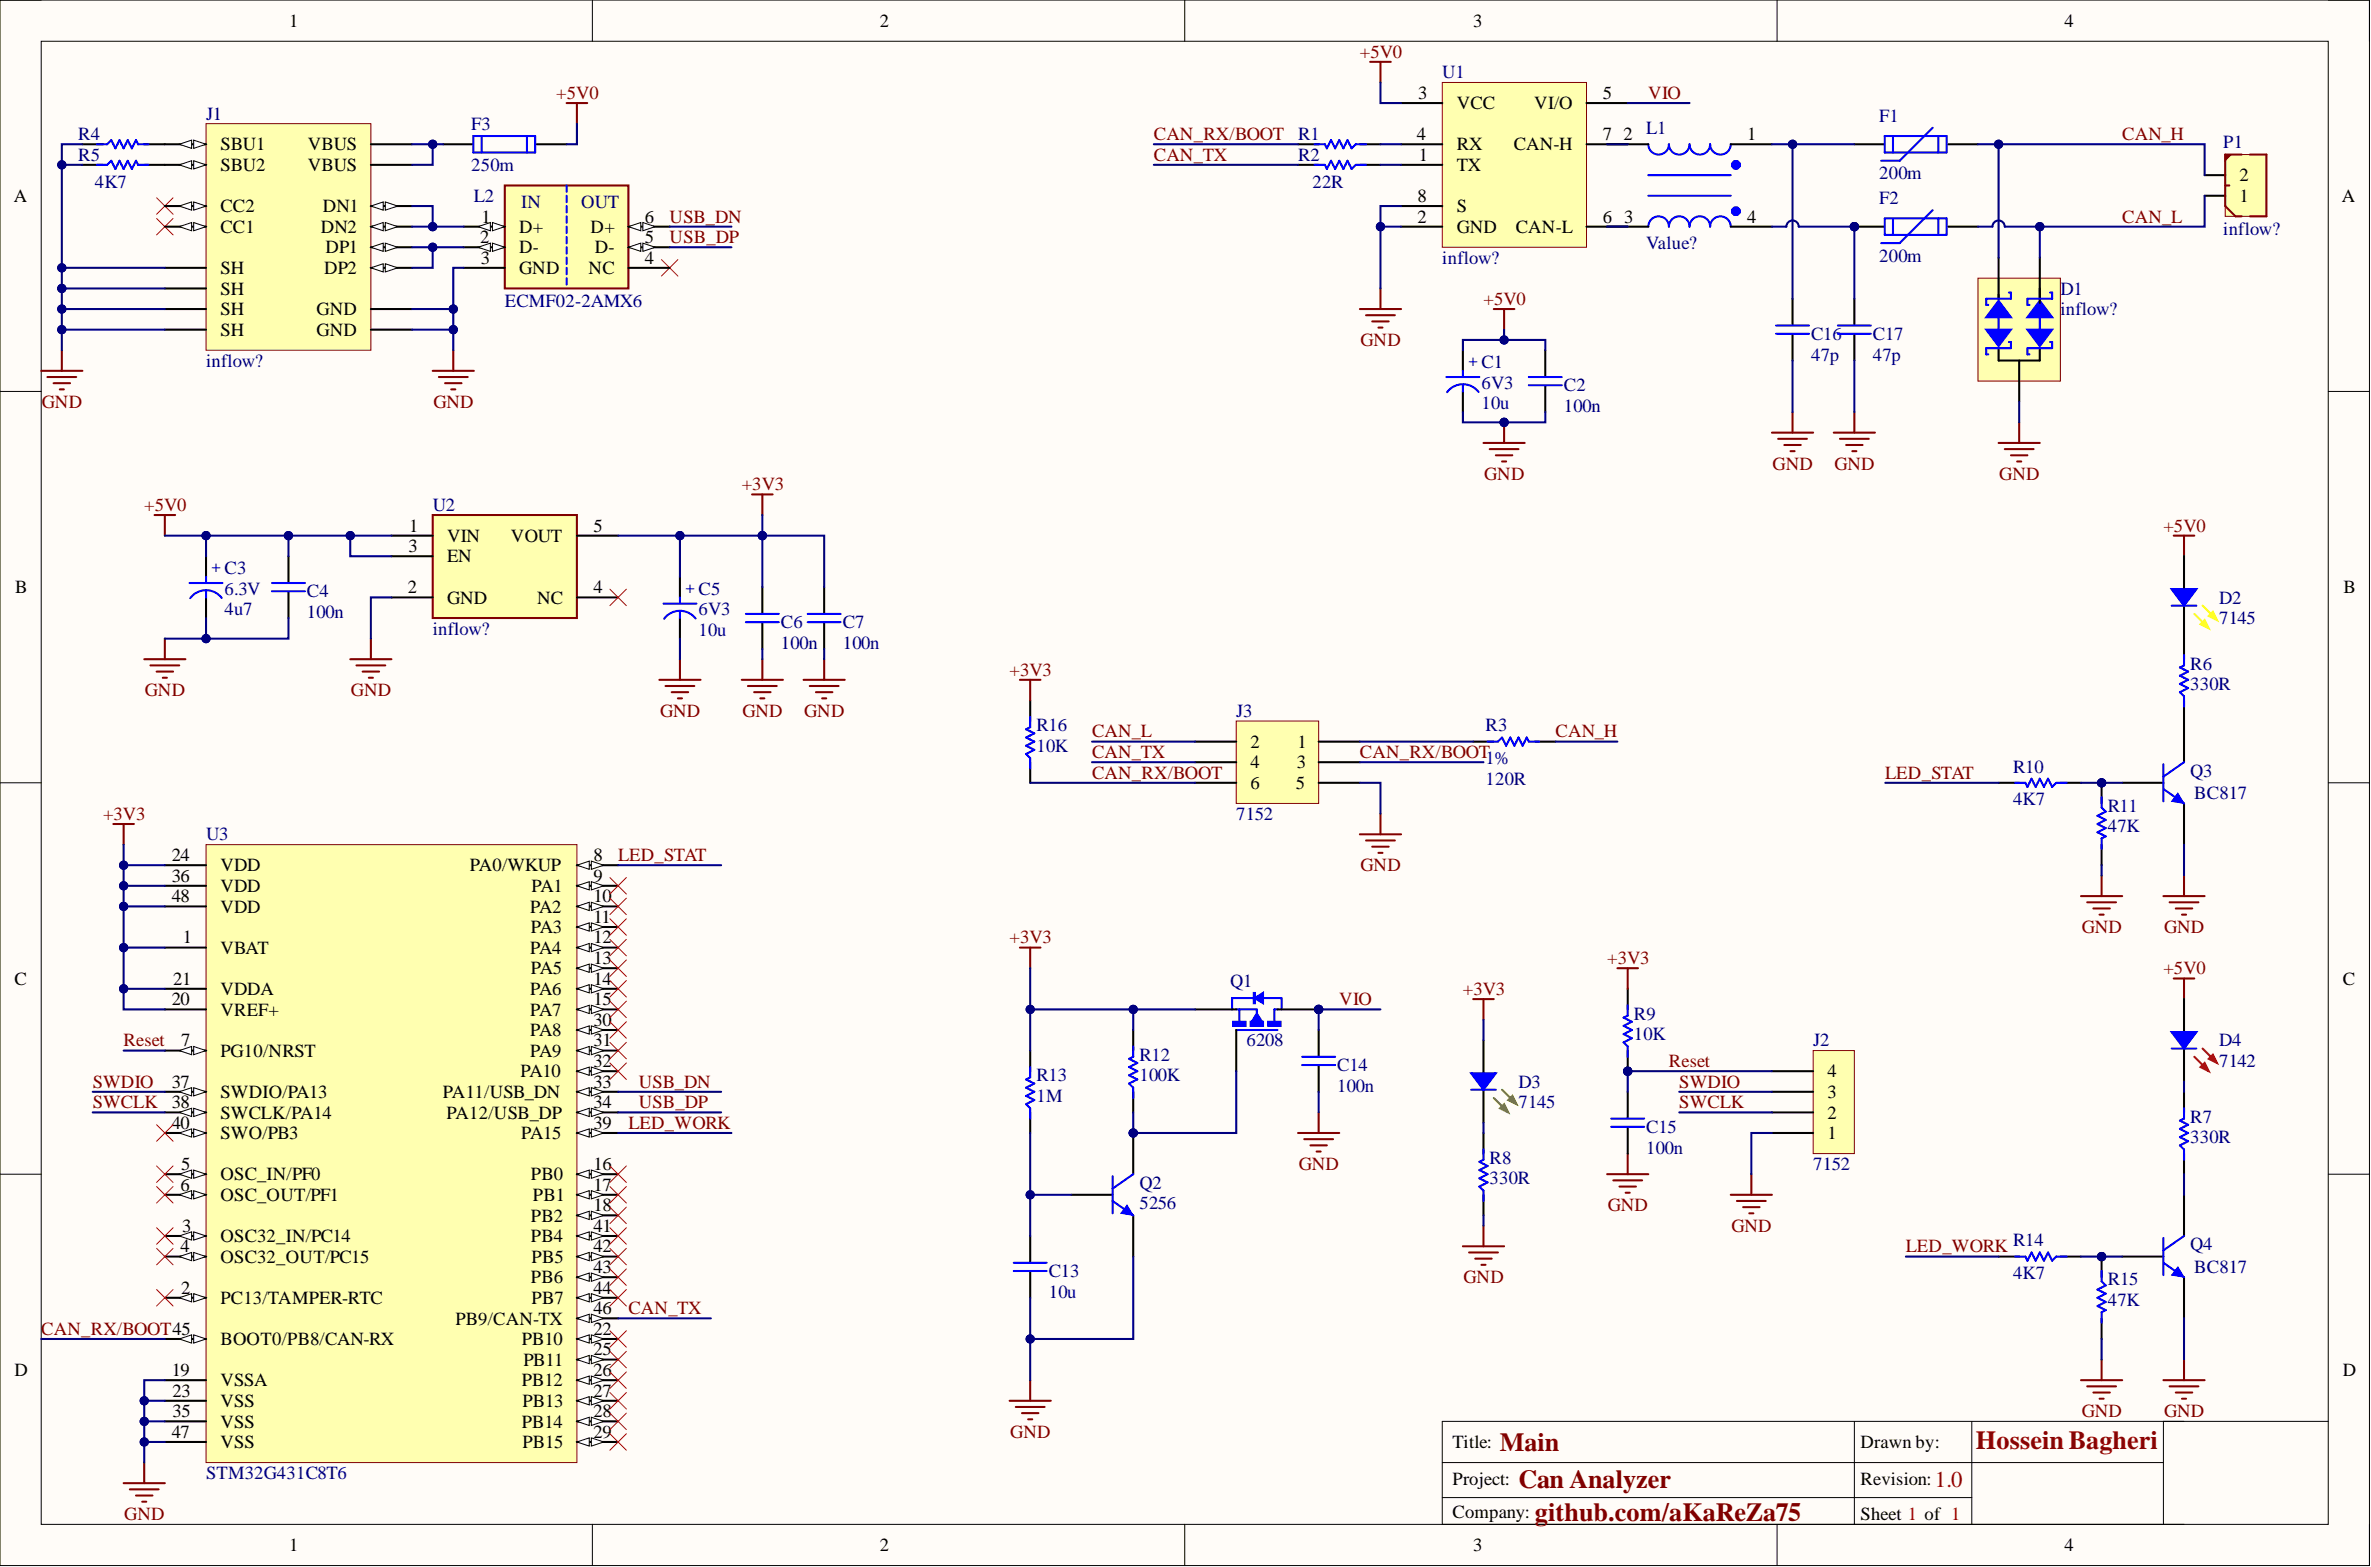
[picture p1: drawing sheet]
<svg xmlns="http://www.w3.org/2000/svg" width="292mm" height="193mm" viewBox="0 0 292 193" stroke-linecap="round" stroke-linejoin="round" font-family="sans-serif">
<defs><g id="words">
<g font-size="3.2" fill="#800000">
<text x="184.8" y="178.7">Main</text>
<text x="187.1" y="183.2">Can Analyzer</text>
<text x="189.1" y="187.3">github.com/aKaReZa75</text>
</g>
<text font-size="3.2" fill="#980000" x="243.4" y="178.4">Hossein Bagheri</text>
<text font-size="2.8" fill="#980000" x="238.4" y="183.1">1.0</text>
<g font-size="2.3">
<text x="35.6" y="3.3">1</text>
<text x="108.4" y="3.3">2</text>
<text x="181.5" y="3.3">3</text>
<text x="254.3" y="3.3">4</text>
<text x="174.6" y="17.3">4</text>
<text x="174.7" y="12.2">3</text>
<text x="179.5" y="13.5">VCC</text>
<text x="189" y="13.5">VI/O</text>
<text x="197.5" y="12.2">5</text>
<text x="197.5" y="17.3">7</text>
<text x="200" y="17.3">2</text>
<text x="215.3" y="17.3">1</text>
<text x="27.2" y="18.5">SBU1</text>
<text x="27.2" y="21.1">SBU2</text>
<text x="37.9" y="21.1">VBUS</text>
<text x="37.9" y="18.5">VBUS</text>
<text x="174.8" y="19.8">1</text>
<text x="179.5" y="18.5">RX</text>
<text x="179.5" y="21.1">TX</text>
<text x="186.5" y="18.5">CAN-H</text>
<text x="275.9" y="22.3">2</text>
<text x="1.7" y="24.9">A</text>
<text x="27.2" y="28.7">CC1</text>
<text x="27.2" y="26.1">CC2</text>
<text x="39.5" y="28.7">DN2</text>
<text x="39.8" y="26.1">DN1</text>
<text x="59.1" y="29.9">2</text>
<text x="59.3" y="27.4">1</text>
<text x="64" y="28.7">D+</text>
<text x="72.8" y="28.7">D+</text>
<text x="79.5" y="27.4">6</text>
<text x="79.5" y="29.9">5</text>
<text x="174.6" y="24.9">8</text>
<text x="174.6" y="27.4">2</text>
<text x="179.5" y="26.1">S</text>
<text x="179.5" y="28.7">GND</text>
<text x="186.7" y="28.7">CAN-L</text>
<text x="197.5" y="27.4">6</text>
<text x="200.1" y="27.4">3</text>
<text x="215.3" y="27.4">4</text>
<text x="275.9" y="24.9">1</text>
<text x="288.5" y="24.9">A</text>
<text x="27.2" y="33.7">SH</text>
<text x="39.9" y="33.7">DP2</text>
<text x="40.1" y="31.2">DP1</text>
<text x="59.2" y="32.5">3</text>
<text x="64" y="31.2">D-</text>
<text x="64" y="33.7">GND</text>
<text x="72.5" y="33.7">NC</text>
<text x="73.3" y="31.2">D-</text>
<text x="79.5" y="32.5">4</text>
<text x="27.2" y="36.3">SH</text>
<text x="27.2" y="38.8">SH</text>
<text x="27.2" y="41.4">SH</text>
<text x="39" y="38.8">GND</text>
<text x="39" y="41.4">GND</text>
<text x="50.4" y="65.5">1</text>
<text x="73.1" y="65.5">5</text>
<text x="50.3" y="68">3</text>
<text x="55.1" y="66.7">VIN</text>
<text x="55.1" y="69.3">EN</text>
<text x="63" y="66.7">VOUT</text>
<text x="1.9" y="73.1">B</text>
<text x="50.3" y="73.1">2</text>
<text x="55.1" y="74.3">GND</text>
<text x="66.2" y="74.3">NC</text>
<text x="73.1" y="73.1">4</text>
<text x="288.7" y="73.1">B</text>
<text x="154.1" y="92.1">2</text>
<text x="154.1" y="94.6">4</text>
<text x="159.7" y="94.6">3</text>
<text x="159.8" y="92.1">1</text>
<text x="154.1" y="97.2">6</text>
<text x="159.7" y="97.2">5</text>
<text x="21.2" y="106">24</text>
<text x="27.2" y="107.3">VDD</text>
<text x="57.9" y="107.3">PA0/WKUP</text>
<text x="73.1" y="106">8</text>
<text x="21.2" y="108.6">36</text>
<text x="21.2" y="111.1">48</text>
<text x="27.2" y="109.8">VDD</text>
<text x="27.2" y="112.4">VDD</text>
<text x="65.3" y="112.4">PA2</text>
<text x="65.5" y="109.8">PA1</text>
<text x="73.1" y="108.6">9</text>
<text x="73.1" y="111.1">10</text>
<text x="73.1" y="113.6">11</text>
<text x="22.5" y="116.2">1</text>
<text x="27.2" y="117.5">VBAT</text>
<text x="65.3" y="117.5">PA4</text>
<text x="65.4" y="114.9">PA3</text>
<text x="65.4" y="120">PA5</text>
<text x="73.1" y="116.2">12</text>
<text x="73.1" y="118.7">13</text>
<text x="1.8" y="121.3">C</text>
<text x="21.2" y="123.8">20</text>
<text x="21.3" y="121.3">21</text>
<text x="27.2" y="122.5">VDDA</text>
<text x="27.2" y="125.1">VREF+</text>
<text x="65.3" y="122.5">PA6</text>
<text x="65.3" y="125.1">PA7</text>
<text x="73.1" y="121.3">14</text>
<text x="73.1" y="123.8">15</text>
<text x="288.6" y="121.3">C</text>
<text x="22.3" y="128.9">7</text>
<text x="27.2" y="130.1">PG10/NRST</text>
<text x="65.3" y="127.6">PA8</text>
<text x="65.3" y="130.1">PA9</text>
<text x="73.1" y="126.3">30</text>
<text x="73.1" y="128.9">31</text>
<text x="73.1" y="131.4">32</text>
<text x="21.2" y="133.9">37</text>
<text x="21.2" y="136.5">38</text>
<text x="27.2" y="135.2">SWDIO/PA13</text>
<text x="27.2" y="137.7">SWCLK/PA14</text>
<text x="54.6" y="135.2">PA11/USB_DN</text>
<text x="55" y="137.7">PA12/USB_DP</text>
<text x="64.1" y="132.7">PA10</text>
<text x="73.1" y="133.9">33</text>
<text x="73.1" y="136.5">34</text>
<text x="225.2" y="137.7">2</text>
<text x="225.2" y="135.2">3</text>
<text x="225.2" y="132.7">4</text>
<text x="21.2" y="139">40</text>
<text x="27.2" y="140.3">SWO/PB3</text>
<text x="64.2" y="140.3">PA15</text>
<text x="73.1" y="139">39</text>
<text x="225.2" y="140.3">1</text>
<text x="22.3" y="146.6">6</text>
<text x="22.3" y="144.1">5</text>
<text x="27.2" y="145.4">OSC_IN/PF0</text>
<text x="27.2" y="147.9">OSC_OUT/PF1</text>
<text x="65.4" y="145.4">PB0</text>
<text x="65.7" y="147.9">PB1</text>
<text x="73.1" y="144.1">16</text>
<text x="73.1" y="146.6">17</text>
<text x="73.1" y="149.2">18</text>
<text x="22.3" y="154.2">4</text>
<text x="22.4" y="151.7">3</text>
<text x="27.2" y="153">OSC32_IN/PC14</text>
<text x="27.2" y="155.5">OSC32_OUT/PC15</text>
<text x="65.4" y="150.4">PB2</text>
<text x="65.4" y="153">PB4</text>
<text x="65.5" y="155.5">PB5</text>
<text x="73.1" y="151.7">41</text>
<text x="73.1" y="154.2">42</text>
<text x="22.3" y="159.3">2</text>
<text x="27.2" y="160.6">PC13/TAMPER-RTC</text>
<text x="65.4" y="158">PB6</text>
<text x="65.5" y="160.6">PB7</text>
<text x="73.1" y="156.8">43</text>
<text x="73.1" y="159.3">44</text>
<text x="73.1" y="161.8">46</text>
<text x="27.2" y="165.7">BOOT0/PB8/CAN-RX</text>
<text x="56.1" y="163.1">PB9/CAN-TX</text>
<text x="64.3" y="165.7">PB10</text>
<text x="73.1" y="164.4">22</text>
<text x="73.1" y="166.9">25</text>
<text x="1.8" y="169.5">D</text>
<text x="21.2" y="169.5">19</text>
<text x="21.2" y="172">23</text>
<text x="27.2" y="173.3">VSS</text>
<text x="27.2" y="170.7">VSSA</text>
<text x="64.3" y="170.7">PB12</text>
<text x="64.4" y="173.3">PB13</text>
<text x="64.5" y="168.2">PB11</text>
<text x="73.1" y="169.5">26</text>
<text x="73.1" y="172">27</text>
<text x="288.6" y="169.5">D</text>
<text x="21.2" y="177.1">47</text>
<text x="21.2" y="174.5">35</text>
<text x="27.2" y="175.8">VSS</text>
<text x="27.2" y="178.3">VSS</text>
<text x="64.3" y="175.8">PB14</text>
<text x="64.4" y="178.3">PB15</text>
<text x="73.1" y="174.5">28</text>
<text x="73.1" y="177.1">29</text>
<text x="179" y="178.3">Title:</text>
<text x="229.2" y="178.3">Drawn by:</text>
<text x="179" y="182.9">Project:</text>
<text x="229.2" y="182.9">Revision:</text>
<text x="35.6" y="191">1</text>
<text x="108.4" y="191">2</text>
<text x="179" y="187">Company:</text>
<text x="181.5" y="191">3</text>
<text x="229.2" y="187.2">Sheet 1 of 1</text>
<text x="254.3" y="191">4</text>
</g>
<g font-size="2.3" fill="#800000">
<text x="167.5" y="7.1">+5V0</text>
<text x="68.5" y="12.2">+5V0</text>
<text x="142.1" y="17.3">CAN_RX/BOOT</text>
<text x="203.1" y="12.2">VIO</text>
<text x="261.4" y="17.3">CAN_H</text>
<text x="142.1" y="19.8">CAN_TX</text>
<text x="82.5" y="27.4">USB_DN</text>
<text x="82.5" y="29.9">USB_DP</text>
<text x="261.4" y="27.4">CAN_L</text>
<text x="182.8" y="37.6">+5V0</text>
<text x="167.6" y="42.6">GND</text>
<text x="5.2" y="50.2">GND</text>
<text x="53.4" y="50.2">GND</text>
<text x="182.8" y="59.1">GND</text>
<text x="218.4" y="57.8">GND</text>
<text x="226" y="57.8">GND</text>
<text x="246.3" y="59.1">GND</text>
<text x="17.8" y="62.9">+5V0</text>
<text x="91.4" y="60.4">+3V3</text>
<text x="266.5" y="65.5">+5V0</text>
<text x="124.4" y="83.2">+3V3</text>
<text x="17.9" y="85.7">GND</text>
<text x="43.2" y="85.7">GND</text>
<text x="81.3" y="88.3">GND</text>
<text x="91.5" y="88.3">GND</text>
<text x="99.1" y="88.3">GND</text>
<text x="134.5" y="90.8">CAN_L</text>
<text x="134.5" y="95.9">CAN_RX/BOOT</text>
<text x="134.5" y="93.4">CAN_TX</text>
<text x="167.5" y="93.4">CAN_RX/BOOT</text>
<text x="191.6" y="90.8">CAN_H</text>
<text x="232.3" y="95.9">LED_STAT</text>
<text x="12.7" y="101">+3V3</text>
<text x="76.2" y="106">LED_STAT</text>
<text x="167.6" y="107.3">GND</text>
<text x="124.4" y="116.2">+3V3</text>
<text x="198" y="118.7">+3V3</text>
<text x="256.5" y="114.9">GND</text>
<text x="266.5" y="120">+5V0</text>
<text x="266.6" y="114.9">GND</text>
<text x="165" y="123.8">VIO</text>
<text x="180.2" y="122.5">+3V3</text>
<text x="15.2" y="128.9">Reset</text>
<text x="205.6" y="131.4">Reset</text>
<text x="11.4" y="133.9">SWDIO</text>
<text x="11.4" y="136.5">SWCLK</text>
<text x="78.7" y="133.9">USB_DN</text>
<text x="78.7" y="136.5">USB_DP</text>
<text x="206.9" y="133.9">SWDIO</text>
<text x="206.9" y="136.5">SWCLK</text>
<text x="77.4" y="139">LED_WORK</text>
<text x="160" y="144.1">GND</text>
<text x="198.1" y="149.2">GND</text>
<text x="213.3" y="151.7">GND</text>
<text x="234.8" y="154.2">LED_WORK</text>
<text x="77.4" y="161.8">CAN_TX</text>
<text x="180.3" y="158">GND</text>
<text x="5.1" y="164.4">CAN_RX/BOOT45</text>
<text x="124.5" y="177.1">GND</text>
<text x="256.5" y="174.5">GND</text>
<text x="266.6" y="174.5">GND</text>
<text x="15.3" y="187.2">GND</text>
</g>
<g font-size="2.3" fill="#000080">
<text x="177.7" y="9.6">U1</text>
<text x="9.6" y="17.3">R4</text>
<text x="25.4" y="14.7">J1</text>
<text x="58" y="16">F3</text>
<text x="159.9" y="17.3">R1</text>
<text x="202.8" y="16.5">L1</text>
<text x="231.5" y="15">F1</text>
<text x="9.6" y="19.8">R5</text>
<text x="11.7" y="23.1">4K7</text>
<text x="58" y="21.1">250m</text>
<text x="159.9" y="19.8">R2</text>
<text x="161.7" y="23.1">22R</text>
<text x="231.5" y="22.1">200m</text>
<text x="273.9" y="18.3">P1</text>
<text x="58.4" y="24.9">L2</text>
<text x="64.2" y="25.6">IN</text>
<text x="71.6" y="25.6">OUT</text>
<text x="231.5" y="25.1">F2</text>
<text x="273.9" y="28.9">inflow?</text>
<text x="177.7" y="32.5">inflow?</text>
<text x="202.8" y="30.7">Value?</text>
<text x="231.5" y="32.2">200m</text>
<text x="62.2" y="37.8">ECMF02-2AMX6</text>
<text x="223.1" y="41.9">C16</text>
<text x="230.7" y="41.9">C17</text>
<text x="253.8" y="38.8">i</text>
<text x="253.8" y="36.3">D1</text>
<text x="254.5" y="38.8">nflow?</text>
<text x="25.4" y="45.2">inflow?</text>
<text x="182.5" y="47.9">6V3</text>
<text x="223.1" y="44.4">47p</text>
<text x="230.7" y="44.4">47p</text>
<text x="182.5" y="50.4">10u</text>
<text x="192.7" y="50.7">100n</text>
<text x="192.7" y="48.2">C2</text>
<text x="53.3" y="62.9">U2</text>
<text x="27.7" y="73.2">6.3V</text>
<text x="27.7" y="75.8">4u7</text>
<text x="37.8" y="76.1">100n</text>
<text x="37.8" y="73.6">C4</text>
<text x="86" y="75.8">6V3</text>
<text x="96.2" y="77.4">C6</text>
<text x="103.8" y="77.4">C7</text>
<text x="273.4" y="76.9">7145</text>
<text x="273.4" y="74.3">D2</text>
<text x="53.3" y="78.1">inflow?</text>
<text x="86" y="78.3">10u</text>
<text x="96.2" y="79.9">100n</text>
<text x="103.8" y="79.9">100n</text>
<text x="269.8" y="82.4">R6</text>
<text x="152.3" y="88.3">J3</text>
<text x="269.8" y="85">330R</text>
<text x="127.7" y="92.6">10K</text>
<text x="127.7" y="90.1">R16</text>
<text x="183" y="94.1">1%</text>
<text x="183" y="90.1">R3</text>
<text x="248" y="95.1">R10</text>
<text x="269.8" y="95.6">Q3</text>
<text x="152.3" y="101">7152</text>
<text x="183" y="96.7">120R</text>
<text x="248" y="99.2">4K7</text>
<text x="259.7" y="100">R11</text>
<text x="270.3" y="98.4">BC817</text>
<text x="25.4" y="103.5">U3</text>
<text x="259.7" y="102.5">47K</text>
<text x="151.5" y="121.5">Q1</text>
<text x="201.3" y="125.6">R9</text>
<text x="140.4" y="130.6">R12</text>
<text x="153.6" y="128.9">6208</text>
<text x="164.7" y="131.9">C14</text>
<text x="201.3" y="128.1">10K</text>
<text x="223.4" y="128.9">J2</text>
<text x="273.4" y="131.4">7142</text>
<text x="273.4" y="128.9">D4</text>
<text x="127.7" y="135.7">1M</text>
<text x="127.7" y="133.2">R13</text>
<text x="140.4" y="133.2">100K</text>
<text x="164.7" y="134.5">100n</text>
<text x="187.1" y="136.5">7145</text>
<text x="187.1" y="133.9">D3</text>
<text x="183.5" y="143.3">R8</text>
<text x="202.8" y="142.1">100n</text>
<text x="202.8" y="139.5">C15</text>
<text x="269.8" y="140.8">330R</text>
<text x="269.8" y="138.3">R7</text>
<text x="140.4" y="148.9">5256</text>
<text x="140.4" y="146.4">Q2</text>
<text x="183.5" y="145.9">330R</text>
<text x="223.4" y="144.1">7152</text>
<text x="248" y="153.5">R14</text>
<text x="269.8" y="154">Q4</text>
<text x="129.2" y="159.8">10u</text>
<text x="129.2" y="157.3">C13</text>
<text x="248" y="157.5">4K7</text>
<text x="259.7" y="160.8">47K</text>
<text x="259.7" y="158.3">R15</text>
<text x="270.3" y="156.8">BC817</text>
<text x="25.4" y="182.1">STM32G431C8T6</text>
</g>
<g font-size="2" fill="#00f">
<text x="180.9" y="45.1">+ C1</text>
<text x="26.1" y="70.4">+ C3</text>
<text x="84.4" y="73">+ C5</text>
</g>
</g></defs>
<path d="M0 0h291.9v192.8h-291.9z" fill-rule="evenodd" fill="#fffcf8"/>
<path d="M0 0h291.9v192.8h-291.9z" fill="none" stroke="#000" stroke-width=".12"/>
<path d="M5.1 5.1h281.7v182.6h-281.7z" fill-rule="evenodd" fill="#fffcf8"/>
<g fill="none" stroke="#000" stroke-width=".12">
<path d="M0 0h5.1M5.1 5.1h281.7v182.6h-281.7zM73 0v5.1M146 0v5.1M218.9 0v5.1M286.8 0h5.1v5.1M0 48.2h5.1M286.8 48.2h5.1M0 96.4h5.1M286.8 96.4h5.1M0 144.6h5.1M286.8 144.6h5.1"/>
<path d="M228.5 175v12.7M242.9 175v12.7M266.5 175v12.7M286.8 175h-109.1v12.7h91.4M73 187.7v5.1M146 187.7v5.1M177.7 180.1h88.8M177.7 184.4h65.2M218.9 187.7v5.1M291.9 187.7v5.1"/>
</g>
<path d="M53.3 63.4h17.8v12.7h-17.8z" fill-rule="evenodd" fill="#ffffb0"/>
<path d="M53.3 63.4h17.8v12.7h-17.8z" fill="none" stroke="#800000" stroke-width=".25"/>
<path d="M48.2 66h5.1M48.2 73.6h5.1M48.2 68.5h5.1M71.1 66h5.1M71.1 73.6h5.1" fill="none" stroke="#000" stroke-width=".25"/>
<path d="M25.4 104h45.7v76.1h-45.7z" fill-rule="evenodd" fill="#ffffb0"/>
<path d="M25.4 104h45.7v76.1h-45.7z" fill="none" stroke="#800000" stroke-width=".12"/>
<path d="M71.1 106.5h5.1" fill="none" stroke="#000" stroke-width=".25"/>
<path d="M71.1 106.5l1.5-.5v1.1z" fill="#f8fcff"/>
<path d="M71.1 106.5l1.5-.5v1.1z" fill="none" stroke="#000" stroke-width=".12"/>
<path d="M72.9 106l1.5 .5-1.5 .6z" fill="#f8fcff"/>
<path d="M72.9 106l1.5 .5-1.5 .6z" fill="none" stroke="#000" stroke-width=".12"/>
<path d="M71.1 109.1h5.1" fill="none" stroke="#000" stroke-width=".25"/>
<path d="M71.1 109.1l1.5-.5v1z" fill="#f8fcff"/>
<path d="M71.1 109.1l1.5-.5v1z" fill="none" stroke="#000" stroke-width=".12"/>
<path d="M72.9 108.6l1.5 .5-1.5 .5z" fill="#f8fcff"/>
<path d="M72.9 108.6l1.5 .5-1.5 .5z" fill="none" stroke="#000" stroke-width=".12"/>
<path d="M71.1 111.6h5.1" fill="none" stroke="#000" stroke-width=".25"/>
<path d="M71.1 111.6l1.5-.5v1z" fill="#f8fcff"/>
<path d="M71.1 111.6l1.5-.5v1z" fill="none" stroke="#000" stroke-width=".12"/>
<path d="M72.9 111.1l1.5 .5-1.5 .5z" fill="#f8fcff"/>
<path d="M72.9 111.1l1.5 .5-1.5 .5z" fill="none" stroke="#000" stroke-width=".12"/>
<path d="M71.1 114.2h5.1" fill="none" stroke="#000" stroke-width=".25"/>
<path d="M71.1 114.2l1.5-.6v1.1z" fill="#f8fcff"/>
<path d="M71.1 114.2l1.5-.6v1.1z" fill="none" stroke="#000" stroke-width=".12"/>
<path d="M72.9 113.6l1.5 .6-1.5 .5z" fill="#f8fcff"/>
<path d="M72.9 113.6l1.5 .6-1.5 .5z" fill="none" stroke="#000" stroke-width=".12"/>
<path d="M71.1 116.7h5.1" fill="none" stroke="#000" stroke-width=".25"/>
<path d="M71.1 116.7l1.5-.5v1z" fill="#f8fcff"/>
<path d="M71.1 116.7l1.5-.5v1z" fill="none" stroke="#000" stroke-width=".12"/>
<path d="M72.9 116.2l1.5 .5-1.5 .5z" fill="#f8fcff"/>
<path d="M72.9 116.2l1.5 .5-1.5 .5z" fill="none" stroke="#000" stroke-width=".12"/>
<path d="M71.1 119.2h5.1" fill="none" stroke="#000" stroke-width=".25"/>
<path d="M71.1 119.2l1.5-.5v1z" fill="#f8fcff"/>
<path d="M71.1 119.2l1.5-.5v1z" fill="none" stroke="#000" stroke-width=".12"/>
<path d="M72.9 118.7l1.5 .5-1.5 .5z" fill="#f8fcff"/>
<path d="M72.9 118.7l1.5 .5-1.5 .5z" fill="none" stroke="#000" stroke-width=".12"/>
<path d="M71.1 121.8h5.1" fill="none" stroke="#000" stroke-width=".25"/>
<path d="M71.1 121.8l1.5-.5v1z" fill="#f8fcff"/>
<path d="M71.1 121.8l1.5-.5v1z" fill="none" stroke="#000" stroke-width=".12"/>
<path d="M72.9 121.3l1.5 .5-1.5 .5z" fill="#f8fcff"/>
<path d="M72.9 121.3l1.5 .5-1.5 .5z" fill="none" stroke="#000" stroke-width=".12"/>
<path d="M71.1 124.3h5.1" fill="none" stroke="#000" stroke-width=".25"/>
<path d="M71.1 124.3l1.5-.5v1z" fill="#f8fcff"/>
<path d="M71.1 124.3l1.5-.5v1z" fill="none" stroke="#000" stroke-width=".12"/>
<path d="M72.9 123.8l1.5 .5-1.5 .5z" fill="#f8fcff"/>
<path d="M72.9 123.8l1.5 .5-1.5 .5z" fill="none" stroke="#000" stroke-width=".12"/>
<path d="M71.1 126.8h5.1" fill="none" stroke="#000" stroke-width=".25"/>
<path d="M71.1 126.8l1.5-.5v1z" fill="#f8fcff"/>
<path d="M71.1 126.8l1.5-.5v1z" fill="none" stroke="#000" stroke-width=".12"/>
<path d="M72.9 126.3l1.5 .5-1.5 .5z" fill="#f8fcff"/>
<path d="M72.9 126.3l1.5 .5-1.5 .5z" fill="none" stroke="#000" stroke-width=".12"/>
<path d="M71.1 129.4h5.1" fill="none" stroke="#000" stroke-width=".25"/>
<path d="M71.1 129.4l1.5-.5v1z" fill="#f8fcff"/>
<path d="M71.1 129.4l1.5-.5v1z" fill="none" stroke="#000" stroke-width=".12"/>
<path d="M72.9 128.9l1.5 .5-1.5 .5z" fill="#f8fcff"/>
<path d="M72.9 128.9l1.5 .5-1.5 .5z" fill="none" stroke="#000" stroke-width=".12"/>
<path d="M71.1 131.9h5.1" fill="none" stroke="#000" stroke-width=".25"/>
<path d="M71.1 131.9l1.5-.5v1z" fill="#f8fcff"/>
<path d="M71.1 131.9l1.5-.5v1z" fill="none" stroke="#000" stroke-width=".12"/>
<path d="M72.9 131.4l1.5 .5-1.5 .5z" fill="#f8fcff"/>
<path d="M72.9 131.4l1.5 .5-1.5 .5z" fill="none" stroke="#000" stroke-width=".12"/>
<path d="M71.1 134.5h5.1" fill="none" stroke="#000" stroke-width=".25"/>
<path d="M71.1 134.5l1.5-.6v1.1z" fill="#f8fcff"/>
<path d="M71.1 134.5l1.5-.6v1.1z" fill="none" stroke="#000" stroke-width=".12"/>
<path d="M72.9 133.9l1.5 .6-1.5 .5z" fill="#f8fcff"/>
<path d="M72.9 133.9l1.5 .6-1.5 .5z" fill="none" stroke="#000" stroke-width=".12"/>
<path d="M71.1 137h5.1" fill="none" stroke="#000" stroke-width=".25"/>
<path d="M71.1 137l1.5-.5v1z" fill="#f8fcff"/>
<path d="M71.1 137l1.5-.5v1z" fill="none" stroke="#000" stroke-width=".12"/>
<path d="M72.9 136.5l1.5 .5-1.5 .5z" fill="#f8fcff"/>
<path d="M72.9 136.5l1.5 .5-1.5 .5z" fill="none" stroke="#000" stroke-width=".12"/>
<path d="M20.3 134.5h5.1" fill="none" stroke="#000" stroke-width=".25"/>
<path d="M23.9 133.9l1.5 .6-1.5 .5z" fill="#f8fcff"/>
<path d="M23.9 133.9l1.5 .6-1.5 .5z" fill="none" stroke="#000" stroke-width=".12"/>
<path d="M22.1 134.5l1.5-.6v1.1z" fill="#f8fcff"/>
<path d="M22.1 134.5l1.5-.6v1.1z" fill="none" stroke="#000" stroke-width=".12"/>
<path d="M20.3 137h5.1" fill="none" stroke="#000" stroke-width=".25"/>
<path d="M23.9 136.5l1.5 .5-1.5 .5z" fill="#f8fcff"/>
<path d="M23.9 136.5l1.5 .5-1.5 .5z" fill="none" stroke="#000" stroke-width=".12"/>
<path d="M22.1 137l1.5-.5v1z" fill="#f8fcff"/>
<path d="M22.1 137l1.5-.5v1z" fill="none" stroke="#000" stroke-width=".12"/>
<path d="M71.1 139.5h5.1" fill="none" stroke="#000" stroke-width=".25"/>
<path d="M71.1 139.5l1.5-.5v1z" fill="#f8fcff"/>
<path d="M71.1 139.5l1.5-.5v1z" fill="none" stroke="#000" stroke-width=".12"/>
<path d="M72.9 139l1.5 .5-1.5 .5z" fill="#f8fcff"/>
<path d="M72.9 139l1.5 .5-1.5 .5z" fill="none" stroke="#000" stroke-width=".12"/>
<path d="M20.3 159.8h5.1" fill="none" stroke="#000" stroke-width=".25"/>
<path d="M23.9 159.3l1.5 .5-1.5 .5z" fill="#f8fcff"/>
<path d="M23.9 159.3l1.5 .5-1.5 .5z" fill="none" stroke="#000" stroke-width=".12"/>
<path d="M22.1 159.8l1.5-.5v1z" fill="#f8fcff"/>
<path d="M22.1 159.8l1.5-.5v1z" fill="none" stroke="#000" stroke-width=".12"/>
<path d="M20.3 152.2h5.1" fill="none" stroke="#000" stroke-width=".25"/>
<path d="M23.9 151.7l1.5 .5-1.5 .5z" fill="#f8fcff"/>
<path d="M23.9 151.7l1.5 .5-1.5 .5z" fill="none" stroke="#000" stroke-width=".12"/>
<path d="M22.1 152.2l1.5-.5v1z" fill="#f8fcff"/>
<path d="M22.1 152.2l1.5-.5v1z" fill="none" stroke="#000" stroke-width=".12"/>
<path d="M20.3 144.6h5.1" fill="none" stroke="#000" stroke-width=".25"/>
<path d="M23.9 144.1l1.5 .5-1.5 .5z" fill="#f8fcff"/>
<path d="M23.9 144.1l1.5 .5-1.5 .5z" fill="none" stroke="#000" stroke-width=".12"/>
<path d="M22.1 144.6l1.5-.5v1z" fill="#f8fcff"/>
<path d="M22.1 144.6l1.5-.5v1z" fill="none" stroke="#000" stroke-width=".12"/>
<path d="M20.3 129.4h5.1" fill="none" stroke="#000" stroke-width=".25"/>
<path d="M23.9 128.9l1.5 .5-1.5 .5z" fill="#f8fcff"/>
<path d="M23.9 128.9l1.5 .5-1.5 .5z" fill="none" stroke="#000" stroke-width=".12"/>
<path d="M22.1 129.4l1.5-.5v1z" fill="#f8fcff"/>
<path d="M22.1 129.4l1.5-.5v1z" fill="none" stroke="#000" stroke-width=".12"/>
<path d="M20.3 154.7h5.1" fill="none" stroke="#000" stroke-width=".25"/>
<path d="M23.9 154.2l1.5 .5-1.5 .6z" fill="#f8fcff"/>
<path d="M23.9 154.2l1.5 .5-1.5 .6z" fill="none" stroke="#000" stroke-width=".12"/>
<path d="M22.1 154.7l1.5-.5v1.1z" fill="#f8fcff"/>
<path d="M22.1 154.7l1.5-.5v1.1z" fill="none" stroke="#000" stroke-width=".12"/>
<path d="M20.3 147.1h5.1" fill="none" stroke="#000" stroke-width=".25"/>
<path d="M23.9 146.6l1.5 .5-1.5 .5z" fill="#f8fcff"/>
<path d="M23.9 146.6l1.5 .5-1.5 .5z" fill="none" stroke="#000" stroke-width=".12"/>
<path d="M22.1 147.1l1.5-.5v1z" fill="#f8fcff"/>
<path d="M22.1 147.1l1.5-.5v1z" fill="none" stroke="#000" stroke-width=".12"/>
<path d="M71.1 144.6h5.1" fill="none" stroke="#000" stroke-width=".25"/>
<path d="M71.1 144.6l1.5-.5v1z" fill="#f8fcff"/>
<path d="M71.1 144.6l1.5-.5v1z" fill="none" stroke="#000" stroke-width=".12"/>
<path d="M72.9 144.1l1.5 .5-1.5 .5z" fill="#f8fcff"/>
<path d="M72.9 144.1l1.5 .5-1.5 .5z" fill="none" stroke="#000" stroke-width=".12"/>
<path d="M71.1 147.1h5.1" fill="none" stroke="#000" stroke-width=".25"/>
<path d="M71.1 147.1l1.5-.5v1z" fill="#f8fcff"/>
<path d="M71.1 147.1l1.5-.5v1z" fill="none" stroke="#000" stroke-width=".12"/>
<path d="M72.9 146.6l1.5 .5-1.5 .5z" fill="#f8fcff"/>
<path d="M72.9 146.6l1.5 .5-1.5 .5z" fill="none" stroke="#000" stroke-width=".12"/>
<path d="M71.1 149.7h5.1" fill="none" stroke="#000" stroke-width=".25"/>
<path d="M71.1 149.7l1.5-.5v1z" fill="#f8fcff"/>
<path d="M71.1 149.7l1.5-.5v1z" fill="none" stroke="#000" stroke-width=".12"/>
<path d="M72.9 149.2l1.5 .5-1.5 .5z" fill="#f8fcff"/>
<path d="M72.9 149.2l1.5 .5-1.5 .5z" fill="none" stroke="#000" stroke-width=".12"/>
<path d="M20.3 139.5h5.1" fill="none" stroke="#000" stroke-width=".25"/>
<path d="M23.9 139l1.5 .5-1.5 .5z" fill="#f8fcff"/>
<path d="M23.9 139l1.5 .5-1.5 .5z" fill="none" stroke="#000" stroke-width=".12"/>
<path d="M22.1 139.5l1.5-.5v1z" fill="#f8fcff"/>
<path d="M22.1 139.5l1.5-.5v1z" fill="none" stroke="#000" stroke-width=".12"/>
<path d="M71.1 152.2h5.1" fill="none" stroke="#000" stroke-width=".25"/>
<path d="M71.1 152.2l1.5-.5v1z" fill="#f8fcff"/>
<path d="M71.1 152.2l1.5-.5v1z" fill="none" stroke="#000" stroke-width=".12"/>
<path d="M72.9 151.7l1.5 .5-1.5 .5z" fill="#f8fcff"/>
<path d="M72.9 151.7l1.5 .5-1.5 .5z" fill="none" stroke="#000" stroke-width=".12"/>
<path d="M71.1 154.7h5.1" fill="none" stroke="#000" stroke-width=".25"/>
<path d="M71.1 154.7l1.5-.5v1.1z" fill="#f8fcff"/>
<path d="M71.1 154.7l1.5-.5v1.1z" fill="none" stroke="#000" stroke-width=".12"/>
<path d="M72.9 154.2l1.5 .5-1.5 .6z" fill="#f8fcff"/>
<path d="M72.9 154.2l1.5 .5-1.5 .6z" fill="none" stroke="#000" stroke-width=".12"/>
<path d="M71.1 157.3h5.1" fill="none" stroke="#000" stroke-width=".25"/>
<path d="M71.1 157.3l1.5-.5v1z" fill="#f8fcff"/>
<path d="M71.1 157.3l1.5-.5v1z" fill="none" stroke="#000" stroke-width=".12"/>
<path d="M72.9 156.8l1.5 .5-1.5 .5z" fill="#f8fcff"/>
<path d="M72.9 156.8l1.5 .5-1.5 .5z" fill="none" stroke="#000" stroke-width=".12"/>
<path d="M71.1 159.8h5.1" fill="none" stroke="#000" stroke-width=".25"/>
<path d="M71.1 159.8l1.5-.5v1z" fill="#f8fcff"/>
<path d="M71.1 159.8l1.5-.5v1z" fill="none" stroke="#000" stroke-width=".12"/>
<path d="M72.9 159.3l1.5 .5-1.5 .5z" fill="#f8fcff"/>
<path d="M72.9 159.3l1.5 .5-1.5 .5z" fill="none" stroke="#000" stroke-width=".12"/>
<path d="M20.3 164.9h5.1" fill="none" stroke="#000" stroke-width=".25"/>
<path d="M23.9 164.4l1.5 .5-1.5 .5z" fill="#f8fcff"/>
<path d="M23.9 164.4l1.5 .5-1.5 .5z" fill="none" stroke="#000" stroke-width=".12"/>
<path d="M22.1 164.9l1.5-.5v1z" fill="#f8fcff"/>
<path d="M22.1 164.9l1.5-.5v1z" fill="none" stroke="#000" stroke-width=".12"/>
<path d="M71.1 162.4h5.1" fill="none" stroke="#000" stroke-width=".25"/>
<path d="M71.1 162.4l1.5-.6v1.1z" fill="#f8fcff"/>
<path d="M71.1 162.4l1.5-.6v1.1z" fill="none" stroke="#000" stroke-width=".12"/>
<path d="M72.9 161.8l1.5 .6-1.5 .5z" fill="#f8fcff"/>
<path d="M72.9 161.8l1.5 .6-1.5 .5z" fill="none" stroke="#000" stroke-width=".12"/>
<path d="M71.1 164.9h5.1" fill="none" stroke="#000" stroke-width=".25"/>
<path d="M71.1 164.9l1.5-.5v1z" fill="#f8fcff"/>
<path d="M71.1 164.9l1.5-.5v1z" fill="none" stroke="#000" stroke-width=".12"/>
<path d="M72.9 164.4l1.5 .5-1.5 .5z" fill="#f8fcff"/>
<path d="M72.9 164.4l1.5 .5-1.5 .5z" fill="none" stroke="#000" stroke-width=".12"/>
<path d="M71.1 167.4h5.1" fill="none" stroke="#000" stroke-width=".25"/>
<path d="M71.1 167.4l1.5-.5v1z" fill="#f8fcff"/>
<path d="M71.1 167.4l1.5-.5v1z" fill="none" stroke="#000" stroke-width=".12"/>
<path d="M72.9 166.9l1.5 .5-1.5 .5z" fill="#f8fcff"/>
<path d="M72.9 166.9l1.5 .5-1.5 .5z" fill="none" stroke="#000" stroke-width=".12"/>
<path d="M71.1 170h5.1" fill="none" stroke="#000" stroke-width=".25"/>
<path d="M71.1 170l1.5-.5v1z" fill="#f8fcff"/>
<path d="M71.1 170l1.5-.5v1z" fill="none" stroke="#000" stroke-width=".12"/>
<path d="M72.9 169.5l1.5 .5-1.5 .5z" fill="#f8fcff"/>
<path d="M72.9 169.5l1.5 .5-1.5 .5z" fill="none" stroke="#000" stroke-width=".12"/>
<path d="M71.1 172.5h5.1" fill="none" stroke="#000" stroke-width=".25"/>
<path d="M71.1 172.5l1.5-.5v1z" fill="#f8fcff"/>
<path d="M71.1 172.5l1.5-.5v1z" fill="none" stroke="#000" stroke-width=".12"/>
<path d="M72.9 172l1.5 .5-1.5 .5z" fill="#f8fcff"/>
<path d="M72.9 172l1.5 .5-1.5 .5z" fill="none" stroke="#000" stroke-width=".12"/>
<path d="M71.1 175h5.1" fill="none" stroke="#000" stroke-width=".25"/>
<path d="M71.1 175l1.5-.5v1z" fill="#f8fcff"/>
<path d="M71.1 175l1.5-.5v1z" fill="none" stroke="#000" stroke-width=".12"/>
<path d="M72.9 174.5l1.5 .5-1.5 .5z" fill="#f8fcff"/>
<path d="M72.9 174.5l1.5 .5-1.5 .5z" fill="none" stroke="#000" stroke-width=".12"/>
<path d="M71.1 177.6h5.1" fill="none" stroke="#000" stroke-width=".25"/>
<path d="M71.1 177.6l1.5-.5v1z" fill="#f8fcff"/>
<path d="M71.1 177.6l1.5-.5v1z" fill="none" stroke="#000" stroke-width=".12"/>
<path d="M72.9 177.1l1.5 .5-1.5 .5z" fill="#f8fcff"/>
<path d="M72.9 177.1l1.5 .5-1.5 .5z" fill="none" stroke="#000" stroke-width=".12"/>
<path d="M20.3 116.7h5.1M20.3 106.5h5.1M20.3 109.1h5.1M20.3 111.6h5.1M20.3 121.8h5.1M20.3 124.3h5.1M20.3 172.5h5.1M20.3 175h5.1M20.3 177.6h5.1M20.3 170h5.1" fill="none" stroke="#000" stroke-width=".25"/>
<path d="M177.7 10.2h17.8v20.2h-17.8z" fill-rule="evenodd" fill="#ffffb0"/>
<path d="M177.7 10.2h17.8v20.2h-17.8z" fill="none" stroke="#800000" stroke-width=".12"/>
<g fill="none" stroke="#000" stroke-width=".25">
<path d="M159.9 17.8h2.6M167.5 17.8h2.6M172.6 17.8h5.1M172.6 12.7h5.1M195.5 17.8h5M195.5 12.7h5M228.5 17.8h3.6M240 17.8h3.7M159.9 20.3h2.6M167.5 20.3h2.6M172.6 25.4h5.1M172.6 27.9h5.1"/>
<path d="M172.6 20.3h5.1M195.5 27.9h5"/>
</g>
<path d="M167.5 38.1h5.1M168.3 38.8h3.5M169.1 39.6h2M170.1 35.5v2.6M169.8 40.3h.5" fill="none" stroke="#800000" stroke-width=".25"/>
<path d="M161.9 17.8h1.3l.3 .5 .5-1 .5 1 .5-1 .5 1 .5-1 .5 1 .5-.5h1.3M232.2 16.8h7.6v2h-7.6zM233.2 16.8v2M238.1 15.7l-4.1 4.1h-2.2M238.8 16.8v2M161.9 20.3h1.3l.3 .5 .5-1 .5 1 .5-1 .5 1 .5-1 .5 1 .5-.5h1.3" fill="none" stroke="#00f" stroke-width=".25"/>
<circle cx="228.5" cy="27.9" r=".51" fill="#000080"/>
<circle cx="228.5" cy="27.9" r=".51" fill="none" stroke="#000080" stroke-width=".12"/>
<path d="M228.5 27.9h3.6M240 27.9h3.7" fill="none" stroke="#000" stroke-width=".25"/>
<circle cx="228.5" cy="27.9" r=".51" fill="#000080"/>
<circle cx="228.5" cy="27.9" r=".51" fill="none" stroke="#000080" stroke-width=".12"/>
<path d="M232.2 26.9h7.6v2h-7.6zM233.2 26.9v2M238.1 25.9l-4.1 4h-2.2M238.8 26.9v2M178.2 46.4h4.1M180.2 45.7v.7M180.2 47.4v.8M182.2 48.3a2.43 2.43 0 0 0-3.9 0" fill="none" stroke="#00f" stroke-width=".25"/>
<path d="M180.2 43.1v2.6M180.2 48.2v2.5" fill="none" stroke="#000" stroke-width=".25"/>
<path d="M182.8 54.5h5M183.5 55.3h3.6M184.3 56.1h2M185 56.8h.6M185.3 52v2.5" fill="none" stroke="#800000" stroke-width=".25"/>
<circle cx="185.3" cy="52" r=".51" fill="#000080"/>
<circle cx="185.3" cy="52" r=".51" fill="none" stroke="#000080" stroke-width=".12"/>
<g fill="none" stroke="#000" stroke-width=".25">
<path d="M198 17.8h5.1M213.2 17.8h5.1M198 27.9h5.1M213.2 27.9h5.1M190.4 43.1v3.2M190.4 47.6v3.1M269.1 78.6v2.6M181.5 91.3h2.5M189.1 91.3h2.5M269.1 86.3v2.5M182.8 139.5v2.6M200.5 134.5v3.1"/>
<path d="M200.5 138.9v3.2M269.1 134.5v2.5M182.8 147.1v2.6M269.1 142.1v2.5"/>
</g>
<path d="M203.1 17.8a1.27 1.27 0 0 0 1.2 1.2 1.27 1.27 0 0 0 1.3-1.2 1.27 1.27 0 0 0 1.3 1.2 1.27 1.27 0 0 0 1.2-1.2 1.27 1.27 0 0 0 1.3 1.2 1.27 1.27 0 0 0 1.3-1.2 1.27 1.27 0 0 0 1.3 1.2 1.27 1.27 0 0 0 1.2-1.2M203.1 27.9a1.27 1.27 0 0 1 1.2-1.3 1.27 1.27 0 0 1 1.3 1.3 1.27 1.27 0 0 1 1.3-1.3 1.27 1.27 0 0 1 1.2 1.3 1.27 1.27 0 0 1 1.3-1.3 1.27 1.27 0 0 1 1.3 1.3 1.27 1.27 0 0 1 1.3-1.3 1.27 1.27 0 0 1 1.2 1.3M203.1 24.1h10.1M203.1 21.6h10.1M188.3 47.4h4.1M188.3 46.4h4.1M183.3 91.3h1.2l.5-.5 .6 1 .5-1 .5 1 .5-1 .5 1 .5-1 .2 .5h1.3M269.1 80.7v1.2l-.5 .3 1 .5-1 .5 1 .5-1 .5 1 .5-1 .5 .5 .5v1.3M198.5 138.8h4.1M198.5 137.7h4.1M269.1 136.5v1.2l-.5 .3 1 .5-1 .5 1 .5-1 .5 1 .5-1 .5 .5 .6v1.2M182.8 141.6v1.2l-.5 .3 1 .5-1 .5 1 .5-1 .5 1 .5-1 .5 .5 .5v1.3" fill="none" stroke="#00f" stroke-width=".25"/>
<g fill="none" stroke="#00f" stroke-width=".76">
<circle cx="213.9" cy="26" r=".21"/>
<circle cx="213.9" cy="20.3" r=".21"/>
</g>
<path d="M180.2 153.5h5.1M181 154.2h3.5M181.7 155h2.1M182.5 155.8h.5M182.8 150.9v2.6M198 144.6h5.1M198.8 145.4h3.5M199.5 146.1h2M200.3 146.9h.5M200.5 142.1v2.5" fill="none" stroke="#800000" stroke-width=".25"/>
<circle cx="200.5" cy="131.9" r=".51" fill="#000080"/>
<circle cx="200.5" cy="131.9" r=".51" fill="none" stroke="#000080" stroke-width=".12"/>
<path d="M200.5 129.4v2.5" fill="none" stroke="#000" stroke-width=".25"/>
<circle cx="200.5" cy="131.9" r=".51" fill="#000080"/>
<circle cx="200.5" cy="131.9" r=".51" fill="none" stroke="#000080" stroke-width=".12"/>
<path d="M10.2 17.8h2.5M17.8 17.8h2.5M54.6 17.8h3.7M66.1 17.8h3.7M10.2 20.3h2.5M17.8 20.3h2.5M25.4 68.5v2.5M25.4 73.6v2.5M35.5 68.5v3.2M35.5 72.9v3.2M200.5 121.8v2.5" fill="none" stroke="#000" stroke-width=".25"/>
<path d="M11.9 17.8h1.3l.5-.5 .5 1 .5-1 .5 1 .5-1 .5 1 .6-1 .2 .5h1.3M58.3 16.8h7.6v2h-7.6zM59.3 16.8v2M64.9 16.8v2M11.9 20.3h1.3l.5-.5 .5 1 .5-1 .5 1 .5-1 .5 1 .6-1 .2 .5h1.3M23.4 71.8h4M25.4 71v.8M25.4 72.8v.8M27.3 73.6a2.42 2.42 0 0 0-3.9 .1M33.5 72.8h4.1M33.5 71.8h4.1M200.5 123.8v1.3l-.5 .2 1 .5-1 .5 1 .5-1 .5 1 .6-1 .5 .5 .5v1.2" fill="none" stroke="#00f" stroke-width=".25"/>
<g fill="none" stroke="#800000" stroke-width=".25">
<path d="M69.8 12.7h2.5M71.1 12.7v2.5M5.1 45.7h5.1M5.8 46.4h3.6M6.6 47.2h2M7.4 48h.5M7.6 43.1v2.6M53.3 45.7h5.1M54.1 46.4h3.5M54.8 47.2h2.1M55.6 48h.5M55.8 43.1v2.6"/>
<path d="M20.3 78.6v2.6M17.8 81.2h5M18.5 81.9h3.6M19.3 82.7h2M20.1 83.5h.5M199.3 119.2h2.5M200.5 119.2v2.6"/>
</g>
<path d="M19.3 24.4l2 2M19.3 26.9l2 2M21.3 24.4l-2 2M21.3 26.9l-2 2" fill="none" stroke="#f00" stroke-width=".12"/>
<path d="M25.4 15.2h20.3v27.9h-20.3z" fill-rule="evenodd" fill="#ffffb0"/>
<path d="M25.4 15.2h20.3v27.9h-20.3z" fill="none" stroke="#800000" stroke-width=".12"/>
<path d="M45.7 17.8h5.1M20.3 27.9h5.1M45.7 20.3h5.1" fill="none" stroke="#000" stroke-width=".25"/>
<path d="M23.9 27.4l1.5 .5-1.5 .5z" fill="#f8fcff"/>
<path d="M23.9 27.4l1.5 .5-1.5 .5z" fill="none" stroke="#000" stroke-width=".12"/>
<path d="M22.1 27.9l1.5-.5v1z" fill="#f8fcff"/>
<path d="M22.1 27.9l1.5-.5v1z" fill="none" stroke="#000" stroke-width=".12"/>
<path d="M45.7 30.4h5.1" fill="none" stroke="#000" stroke-width=".25"/>
<path d="M45.7 30.4l1.5-.5v1.1z" fill="#f8fcff"/>
<path d="M45.7 30.4l1.5-.5v1.1z" fill="none" stroke="#000" stroke-width=".12"/>
<path d="M47.5 29.9l1.5 .5-1.5 .6z" fill="#f8fcff"/>
<path d="M47.5 29.9l1.5 .5-1.5 .6z" fill="none" stroke="#000" stroke-width=".12"/>
<path d="M45.7 25.4h5.1" fill="none" stroke="#000" stroke-width=".25"/>
<path d="M45.7 25.4l1.5-.5v1z" fill="#f8fcff"/>
<path d="M45.7 25.4l1.5-.5v1z" fill="none" stroke="#000" stroke-width=".12"/>
<path d="M47.5 24.9l1.5 .5-1.5 .5z" fill="#f8fcff"/>
<path d="M47.5 24.9l1.5 .5-1.5 .5z" fill="none" stroke="#000" stroke-width=".12"/>
<path d="M45.7 27.9h5.1" fill="none" stroke="#000" stroke-width=".25"/>
<path d="M45.7 27.9l1.5-.5v1z" fill="#f8fcff"/>
<path d="M45.7 27.9l1.5-.5v1z" fill="none" stroke="#000" stroke-width=".12"/>
<path d="M47.5 27.4l1.5 .5-1.5 .5z" fill="#f8fcff"/>
<path d="M47.5 27.4l1.5 .5-1.5 .5z" fill="none" stroke="#000" stroke-width=".12"/>
<path d="M45.7 33h5.1" fill="none" stroke="#000" stroke-width=".25"/>
<path d="M45.7 33l1.5-.5v1z" fill="#f8fcff"/>
<path d="M45.7 33l1.5-.5v1z" fill="none" stroke="#000" stroke-width=".12"/>
<path d="M47.5 32.5l1.5 .5-1.5 .5z" fill="#f8fcff"/>
<path d="M47.5 32.5l1.5 .5-1.5 .5z" fill="none" stroke="#000" stroke-width=".12"/>
<path d="M20.3 25.4h5.1" fill="none" stroke="#000" stroke-width=".25"/>
<path d="M23.9 24.9l1.5 .5-1.5 .5z" fill="#f8fcff"/>
<path d="M23.9 24.9l1.5 .5-1.5 .5z" fill="none" stroke="#000" stroke-width=".12"/>
<path d="M22.1 25.4l1.5-.5v1z" fill="#f8fcff"/>
<path d="M22.1 25.4l1.5-.5v1z" fill="none" stroke="#000" stroke-width=".12"/>
<path d="M20.3 17.8h5.1M20.3 38.1h5.1M20.3 33h5.1M20.3 35.5h5.1M45.7 38.1h5.1M20.3 40.6h5.1M45.7 40.6h5.1" fill="none" stroke="#000" stroke-width=".25"/>
<path d="M23.9 17.3l1.5 .5-1.5 .5z" fill="#f8fcff"/>
<path d="M23.9 17.3l1.5 .5-1.5 .5z" fill="none" stroke="#000" stroke-width=".12"/>
<path d="M22.1 17.8l1.5-.5v1z" fill="#f8fcff"/>
<path d="M22.1 17.8l1.5-.5v1z" fill="none" stroke="#000" stroke-width=".12"/>
<path d="M20.3 20.3h5.1" fill="none" stroke="#000" stroke-width=".25"/>
<path d="M23.9 19.8l1.5 .5-1.5 .5z" fill="#f8fcff"/>
<path d="M23.9 19.8l1.5 .5-1.5 .5z" fill="none" stroke="#000" stroke-width=".12"/>
<path d="M22.1 20.3l1.5-.5v1z" fill="#f8fcff"/>
<path d="M22.1 20.3l1.5-.5v1z" fill="none" stroke="#000" stroke-width=".12"/>
<g fill="none" stroke="#800000" stroke-width=".25">
<path d="M168.8 7.6h2.5M170.1 7.6v2.6M19 63.4h2.6M20.3 63.4v2.6M45.7 78.6v2.6M92.6 60.9h2.6M93.9 60.9v2.5M43.2 81.2h5M43.9 81.9h3.6M44.7 82.7h2M45.4 83.5h.5M81.2 83.7h5.1"/>
<path d="M82 84.5h3.5M82.8 85.2h2M83.5 86h.5M83.8 81.2v2.5M91.4 83.7h5.1M92.1 84.5h3.6M92.9 85.2h2M93.7 86h.5M93.9 81.2v2.5M14 101.5h2.5M15.2 101.5v2.5M181.5 123h2.5"/>
<path d="M182.8 123v2.6M213.2 147.1h5.1M214 147.9h3.5M214.7 148.7h2.1M215.5 149.4h.5M215.8 144.6v2.5M15.2 182.6h5.1M16 183.4h3.5M16.8 184.2h2M17.5 184.9h.5M17.8 180.1v2.5"/>
</g>
<path d="M83.8 71v2.6M83.8 76.1v2.5M93.9 72.3v3.2M93.9 76.7v3.2" fill="none" stroke="#000" stroke-width=".25"/>
<path d="M81.7 74.3h4.1M83.8 73.6v.7M83.8 75.3v.8M85.7 76.2a2.42 2.42 0 0 0-3.9 0M91.9 76.6h4M91.9 75.6h4" fill="none" stroke="#00f" stroke-width=".25"/>
<g fill="none" stroke="#f00" stroke-width=".12">
<path d="M75.1 72.6l2.1 2M77.2 72.6l-2.1 2M75.1 118.2l2.1 2M75.1 115.7l2.1 2M75.1 113.1l2.1 2.1M75.1 110.6l2.1 2M75.1 108.1l2.1 2M77.2 118.2l-2.1 2M77.2 115.7l-2.1 2M77.2 113.1l-2.1 2.1M77.2 110.6l-2.1 2M77.2 108.1l-2.1 2"/>
<path d="M19.3 138.5l2 2M21.3 138.5l-2 2M75.1 120.8l2.1 2M75.1 130.9l2.1 2M75.1 128.4l2.1 2M75.1 125.8l2.1 2.1M75.1 123.3l2.1 2M77.2 120.8l-2.1 2M77.2 130.9l-2.1 2M77.2 128.4l-2.1 2M77.2 125.8l-2.1 2.1M77.2 123.3l-2.1 2"/>
<path d="M19.3 151.2l2 2M19.3 153.7l2 2.1M19.3 158.8l2 2M19.3 143.6l2 2M19.3 146.1l2 2M21.3 151.2l-2 2M21.3 153.7l-2 2.1M21.3 158.8l-2 2M21.3 143.6l-2 2M21.3 146.1l-2 2M75.1 156.3l2.1 2M75.1 153.7l2.1 2.1"/>
<path d="M75.1 151.2l2.1 2M75.1 148.7l2.1 2M75.1 146.1l2.1 2M75.1 143.6l2.1 2M75.1 158.8l2.1 2M77.2 156.3l-2.1 2M77.2 153.7l-2.1 2.1M77.2 151.2l-2.1 2M77.2 148.7l-2.1 2M77.2 146.1l-2.1 2M77.2 143.6l-2.1 2M77.2 158.8l-2.1 2"/>
<path d="M75.1 176.6l2.1 2M75.1 174l2.1 2.1M75.1 171.5l2.1 2M75.1 168.9l2.1 2.1M75.1 166.4l2.1 2M75.1 163.9l2.1 2M77.2 176.6l-2.1 2M77.2 174l-2.1 2.1M77.2 171.5l-2.1 2M77.2 168.9l-2.1 2.1M77.2 166.4l-2.1 2M77.2 163.9l-2.1 2"/>
</g>
<circle cx="139.6" cy="139.5" r=".51" fill="#000080"/>
<circle cx="139.6" cy="139.5" r=".51" fill="none" stroke="#000080" stroke-width=".12"/>
<path d="M139.6 139.5v5.1" fill="none" stroke="#000" stroke-width=".25"/>
<circle cx="139.6" cy="139.5" r=".51" fill="#000080"/>
<circle cx="139.6" cy="139.5" r=".51" fill="none" stroke="#000080" stroke-width=".12"/>
<path d="M132 147.1h5.1M139.6 149.7v5" fill="none" stroke="#000" stroke-width=".25"/>
<path d="M137.1 147.9l2.5 1.8M137.1 144.9v4.5M139.6 144.6l-2.5 1.8" fill="none" stroke="#00f" stroke-width=".25"/>
<path d="M138.8 148.4l.8 1.3-1.5-.3z" fill="#00f"/>
<path d="M138.8 148.4l.8 1.3-1.5-.3z" fill="none" stroke="#00f" stroke-width=".12"/>
<circle cx="162.5" cy="124.3" r=".51" fill="#000080"/>
<circle cx="162.5" cy="124.3" r=".51" fill="none" stroke="#000080" stroke-width=".12"/>
<path d="M156.2 125.8h1.6v.5h-1.6z" fill-rule="evenodd" fill="#00f"/>
<path d="M156.2 125.8h1.6v.5h-1.6z" fill="none" stroke="#00f" stroke-width=".25"/>
<path d="M154.1 125.8h1.5v.5h-1.5z" fill-rule="evenodd" fill="#00f"/>
<path d="M154.1 125.8h1.5v.5h-1.5z" fill="none" stroke="#00f" stroke-width=".25"/>
<path d="M151.9 125.8h1.5v.5h-1.5z" fill-rule="evenodd" fill="#00f"/>
<path d="M151.9 125.8h1.5v.5h-1.5z" fill="none" stroke="#00f" stroke-width=".25"/>
<path d="M154.5 122.3h.1v1.2h-.1z" fill-rule="evenodd" fill="#00f"/>
<path d="M152.3 124.3h2.5v.5M152.3 126.8h5.1M152.7 124.3v1.5M154.5 122.3h.1v1.2h-.1zM154.6 122.9h-2.8v1.4M155.6 122.9h2.3v1.4M157.4 124.3h-.4v1.5" fill="none" stroke="#00f" stroke-width=".25"/>
<path d="M154.8 124.8l.7 1h-1.3z" fill="#00f"/>
<path d="M154.8 124.8l.7 1h-1.3z" fill="none" stroke="#00f" stroke-width=".25"/>
<path d="M154.6 122.9l1-.6v1.2z" fill="#00f"/>
<path d="M154.6 122.9l1-.6v1.2z" fill="none" stroke="#00f" stroke-width=".25"/>
<path d="M152.3 126.8v5.1M157.4 124.3h5.1" fill="none" stroke="#000" stroke-width=".25"/>
<circle cx="162.5" cy="124.3" r=".51" fill="#000080"/>
<circle cx="162.5" cy="124.3" r=".51" fill="none" stroke="#000080" stroke-width=".12"/>
<g fill="none" stroke="#000" stroke-width=".25">
<path d="M220.8 36.8v3.2M228.5 36.8v3.2M220.8 41.2v3.2M228.5 41.2v3.2M126.9 129.4v2.5M126.9 137v2.5M139.6 126.8v2.6M139.6 134.5v2.5M147.2 124.3h5.1M162.5 126.8v3.2M162.5 131.3v3.2M126.9 152.2v3.2"/>
<path d="M126.9 156.6v3.2"/>
</g>
<path d="M218.8 41.1h4.1M218.8 40.1h4.1M226.4 41.1h4.1M226.4 40.1h4.1M126.9 131.4v1.3l-.5 .2 1 .5-1 .5 1 .6-1 .5 1 .5-1 .5 .5 .5v1.2M139.6 128.9v1.2l-.5 .3 1 .5-1 .5 1 .5-1 .5 1 .5-1 .5 .5 .5v1.3M160.4 131.2h4.1M160.4 130.1h4.1M124.9 156.5h4M124.9 155.5h4" fill="none" stroke="#00f" stroke-width=".25"/>
<g fill="none" stroke="#800000" stroke-width=".25">
<path d="M184 38.1h2.6M185.3 38.1v2.5M218.3 53.3h5.1M219.1 54h3.5M219.8 54.8h2.1M220.6 55.6h.5M220.8 50.7v2.6M225.9 53.3h5.1M226.7 54h3.5M227.4 54.8h2.1M228.2 55.6h.5M228.5 50.7v2.6"/>
<path d="M125.6 116.7h2.6M126.9 116.7v2.5M159.9 139.5h5.1M162.5 137v2.5M160.7 140.3h3.5M161.4 141h2.1M162.2 141.8h.5M124.4 172.5h5.1M125.1 173.3h3.6M125.9 174h2M126.7 174.8h.5M126.9 170v2.5"/>
</g>
<path d="M243.7 34.3h10.1v12.6h-10.1z" fill-rule="evenodd" fill="#ffffb0"/>
<path d="M243.7 34.3h10.1v12.6h-10.1z" fill="none" stroke="#800000" stroke-width=".12"/>
<path d="M244.7 42.9v.7h.3M247.5 42.1h.2v.8" fill="none" stroke="#00f" stroke-width=".25"/>
<path d="M246.2 31.7v5.1" fill="none" stroke="#000" stroke-width=".25"/>
<path d="M244.7 40.6h3l-1.5 2z" fill="#00f"/>
<path d="M244.7 36.8v.8h.3M247.5 36h.2v.8M244.7 40.6h3l-1.5 2z" fill="none" stroke="#00f" stroke-width=".25"/>
<path d="M248.8 44.4v5.1" fill="none" stroke="#000" stroke-width=".25"/>
<path d="M246.2 37l1.5 2.1h-3z" fill="#00f"/>
<path d="M246.2 37l1.5 2.1h-3zM246.2 39.1v1.5M249.8 42.9v.7h.2M252.6 42.1h.2v.8" fill="none" stroke="#00f" stroke-width=".25"/>
<path d="M249.8 40.6h3l-1.5 2z" fill="#00f"/>
<path d="M249.8 36.8v.8h.2M252.6 36h.2v.8M249.8 40.6h3l-1.5 2z" fill="none" stroke="#00f" stroke-width=".25"/>
<path d="M251.3 37l1.5 2.1h-3z" fill="#00f"/>
<path d="M244.7 36.8h3M249.8 36.8h3M251.3 37l1.5 2.1h-3zM251.3 39.1v1.5M244.7 42.9h3M249.8 42.9h3" fill="none" stroke="#00f" stroke-width=".25"/>
<path d="M246.2 36.3v.5M251.3 31.7v5.6M246.2 42.9v1.5h5.1v-1.5" fill="none" stroke="#000" stroke-width=".25"/>
<path d="M246.2 54.5h5.1M247 55.3h3.5M247.7 56.1h2.1M248.5 56.8h.5M248.8 52v2.5" fill="none" stroke="#800000" stroke-width=".25"/>
<path d="M223.4 129.4h5.1v12.7h-5.1z" fill-rule="evenodd" fill="#ffffb0"/>
<path d="M223.4 129.4h5.1v12.7h-5.1z" fill="none" stroke="#800000" stroke-width=".12"/>
<path d="M101.5 72.3v3.2M101.5 76.7v3.2M218.3 139.5h5.1M218.3 137h5.1M218.3 134.5h5.1M218.3 131.9h5.1" fill="none" stroke="#000" stroke-width=".25"/>
<path d="M99.5 76.6h4.1M99.5 75.6h4.1" fill="none" stroke="#00f" stroke-width=".25"/>
<path d="M99 83.7h5.1M99.8 84.5h3.5M100.5 85.2h2M101.3 86h.5M101.5 81.2v2.5" fill="none" stroke="#800000" stroke-width=".25"/>
<path d="M274.1 19h5.1v7.6h-5.1z" fill-rule="evenodd" fill="#ffffb0"/>
<path d="M274.1 19h5.1v7.6h-5.1z" fill="none" stroke="#800000" stroke-width=".12"/>
<path d="M271.6 24.1h2.5M271.6 21.6h2.5" fill="none" stroke="#000" stroke-width=".25"/>
<path d="M276.2 19h-2.1v6.4l1.3 1.2h.8M277.2 19h2v7.6h-2M274.1 22.8h.5" fill="none" stroke="#800000" stroke-width=".25"/>
<path d="M274.1 19h.8l-.8 .8z" fill="#800000"/>
<path d="M274.1 19h.8l-.8 .8z" fill="none" stroke="#800000" stroke-width=".12"/>
<path d="M81.5 32l2 2M83.5 32l-2 2" fill="none" stroke="#f00" stroke-width=".12"/>
<path d="M167.5 102.7h5.1M168.3 103.5h3.5M169.1 104.3h2M169.8 105h.5M170.1 100.2v2.5" fill="none" stroke="#800000" stroke-width=".25"/>
<path d="M261.4 96.4h5.1M269.1 88.8v5.1M269.1 98.9v5.1" fill="none" stroke="#000" stroke-width=".25"/>
<path d="M266.5 97.2l2.6 1.7M266.5 94.1v4.6M269.1 93.9l-2.6 1.7" fill="none" stroke="#00f" stroke-width=".25"/>
<path d="M268.3 97.7l.8 1.2-1.6-.2z" fill="#00f"/>
<path d="M268.3 97.7l.8 1.2-1.6-.2z" fill="none" stroke="#00f" stroke-width=".12"/>
<path d="M266.5 110.4h5.1M267.3 111.1h3.5M268 111.9h2.1M268.8 112.6h.5M269.1 107.8v2.6" fill="none" stroke="#800000" stroke-width=".25"/>
<path d="M246.2 96.4h2.6M253.8 96.4h2.6" fill="none" stroke="#000" stroke-width=".25"/>
<path d="M248.3 96.4h1.2l.3 .5 .5-1 .5 1 .5-1 .5 1 .5-1 .5 1 .5-.5h1.3" fill="none" stroke="#00f" stroke-width=".25"/>
<circle cx="258.9" cy="96.4" r=".51" fill="#000080"/>
<circle cx="258.9" cy="96.4" r=".51" fill="none" stroke="#000080" stroke-width=".12"/>
<path d="M258.9 96.4v2.5" fill="none" stroke="#000" stroke-width=".25"/>
<circle cx="258.9" cy="96.4" r=".51" fill="#000080"/>
<circle cx="258.9" cy="96.4" r=".51" fill="none" stroke="#000080" stroke-width=".12"/>
<path d="M258.9 104v2.5M261.4 154.7h5.1M269.1 147.1v5.1M269.1 157.3v5.1" fill="none" stroke="#000" stroke-width=".25"/>
<path d="M258.9 98.2v1.2l.5 .6-1 .5 1 .5-1 .5 1 .5-1 .5 1 .5-.5 .2v1.3M266.5 155.5l2.6 1.8M266.5 152.5v4.5M269.1 152.2l-2.6 1.8" fill="none" stroke="#00f" stroke-width=".25"/>
<path d="M267.8 66h2.5M269.1 66v2.5M256.4 110.4h5M257.1 111.1h3.6M257.9 111.9h2M258.7 112.6h.5M258.9 107.8v2.6M267.8 120.5h2.5M269.1 120.5v2.5" fill="none" stroke="#800000" stroke-width=".25"/>
<path d="M268.3 156l.8 1.3-1.6-.3z" fill="#00f"/>
<path d="M268.3 156l.8 1.3-1.6-.3z" fill="none" stroke="#00f" stroke-width=".12"/>
<path d="M266.5 170h5.1M267.3 170.7h3.5M268 171.5h2.1M268.8 172.2h.5M269.1 167.4v2.6" fill="none" stroke="#800000" stroke-width=".25"/>
<path d="M246.2 154.7h2.6M253.8 154.7h2.6" fill="none" stroke="#000" stroke-width=".25"/>
<path d="M248.3 154.7h1.2l.3 .6 .5-1.1 .5 1.1 .5-1.1 .5 1.1 .5-1.1 .5 1.1 .5-.6h1.3" fill="none" stroke="#00f" stroke-width=".25"/>
<circle cx="258.9" cy="154.7" r=".51" fill="#000080"/>
<circle cx="258.9" cy="154.7" r=".51" fill="none" stroke="#000080" stroke-width=".12"/>
<path d="M258.9 154.7v2.6" fill="none" stroke="#000" stroke-width=".25"/>
<circle cx="258.9" cy="154.7" r=".51" fill="#000080"/>
<circle cx="258.9" cy="154.7" r=".51" fill="none" stroke="#000080" stroke-width=".12"/>
<path d="M269.1 123v4.1M269.1 129.1v4.1M258.9 162.4v2.5" fill="none" stroke="#000" stroke-width=".25"/>
<path d="M267.5 129.1h3.1M258.9 156.5v1.3l.5 .5-1 .5 1 .5-1 .5 1 .5-1 .5 1 .5-.5 .3v1.3" fill="none" stroke="#00f" stroke-width=".25"/>
<path d="M256.4 170h5M257.1 170.7h3.6M257.9 171.5h2M258.7 172.2h.5M258.9 167.4v2.6" fill="none" stroke="#800000" stroke-width=".25"/>
<path d="M267.5 127.1h3.1l-1.5 2z" fill="#00f"/>
<path d="M267.5 127.1h3.1l-1.5 2z" fill="none" stroke="#00f" stroke-width=".25"/>
<path d="M271.3 129.1l1.3 1.3" fill="none" stroke="#f00" stroke-width=".25"/>
<path d="M272.1 130.4l.5-.5 .5 1z" fill="#f00"/>
<path d="M270.3 130.1l1.6 1.6M272.1 130.4l.5-.5 .5 1z" fill="none" stroke="#f00" stroke-width=".25"/>
<path d="M271.1 131.4l.5-.5 .5 1z" fill="#f00"/>
<path d="M271.1 131.4l.5-.5 .5 1z" fill="none" stroke="#f00" stroke-width=".25"/>
<path d="M182.8 128.1v4.1M182.8 134.2v4.1" fill="none" stroke="#000" stroke-width=".25"/>
<path d="M181.2 134.2h3.1" fill="none" stroke="#00f" stroke-width=".25"/>
<path d="M181.2 132.2h3.1l-1.5 2z" fill="#00f"/>
<path d="M181.2 132.2h3.1l-1.5 2z" fill="none" stroke="#00f" stroke-width=".25"/>
<path d="M185 134.2l1.3 1.3" fill="none" stroke="#0f0" stroke-width=".25"/>
<path d="M185.8 135.5l.5-.5 .5 1z" fill="#0f0"/>
<path d="M184 135.2l1.6 1.5M185.8 135.5l.5-.5 .5 1z" fill="none" stroke="#0f0" stroke-width=".25"/>
<path d="M184.8 136.5l.5-.5 .5 1z" fill="#0f0"/>
<path d="M184.8 136.5l.5-.5 .5 1z" fill="none" stroke="#0f0" stroke-width=".25"/>
<path d="M62.2 22.8h15.2v12.7h-15.2z" fill-rule="evenodd" fill="#ffffb0"/>
<path d="M62.2 22.8h15.2v12.7h-15.2z" fill="none" stroke="#800000" stroke-width=".25"/>
<path d="M57.1 27.9h5.1" fill="none" stroke="#000" stroke-width=".25"/>
<path d="M60.7 27.4l1.5 .5-1.5 .5z" fill="#f8fcff"/>
<path d="M60.7 27.4l1.5 .5-1.5 .5z" fill="none" stroke="#000" stroke-width=".12"/>
<path d="M58.9 27.9l1.5-.5v1z" fill="#f8fcff"/>
<path d="M58.9 27.9l1.5-.5v1z" fill="none" stroke="#000" stroke-width=".12"/>
<path d="M57.1 30.4h5.1" fill="none" stroke="#000" stroke-width=".25"/>
<path d="M60.7 29.9l1.5 .5-1.5 .6z" fill="#f8fcff"/>
<path d="M60.7 29.9l1.5 .5-1.5 .6z" fill="none" stroke="#000" stroke-width=".12"/>
<path d="M58.9 30.4l1.5-.5v1.1z" fill="#f8fcff"/>
<path d="M58.9 30.4l1.5-.5v1.1z" fill="none" stroke="#000" stroke-width=".12"/>
<path d="M57.1 33h5.1M77.4 27.9h5.1" fill="none" stroke="#000" stroke-width=".25"/>
<path d="M77.4 27.9l1.5-.5v1z" fill="#f8fcff"/>
<path d="M77.4 27.9l1.5-.5v1z" fill="none" stroke="#000" stroke-width=".12"/>
<path d="M79.2 27.4l1.5 .5-1.5 .5z" fill="#f8fcff"/>
<path d="M79.2 27.4l1.5 .5-1.5 .5z" fill="none" stroke="#000" stroke-width=".12"/>
<path d="M77.4 30.4h5.1" fill="none" stroke="#000" stroke-width=".25"/>
<path d="M77.4 30.4l1.5-.5v1.1z" fill="#f8fcff"/>
<path d="M77.4 30.4l1.5-.5v1.1z" fill="none" stroke="#000" stroke-width=".12"/>
<path d="M79.2 29.9l1.5 .5-1.5 .6z" fill="#f8fcff"/>
<path d="M79.2 29.9l1.5 .5-1.5 .6z" fill="none" stroke="#000" stroke-width=".12"/>
<path d="M77.4 33h5.1M269.1 68.5v4.1M269.1 74.6v4" fill="none" stroke="#000" stroke-width=".25"/>
<path d="M69.8 22.8v.8M69.8 24.1v.8M69.8 25.4v.8M69.8 26.6v.8M69.8 27.9v.8M69.8 29.2v.8M69.8 30.4v.8M69.8 31.7v.8M69.8 33v.8M69.8 34.3v.7M267.5 74.6h3.1" fill="none" stroke="#00f" stroke-width=".25"/>
<path d="M267.5 72.6h3.1l-1.5 2z" fill="#00f"/>
<path d="M267.5 72.6h3.1l-1.5 2z" fill="none" stroke="#00f" stroke-width=".25"/>
<path d="M271.3 74.6l1.3 1.3" fill="none" stroke="#ff0" stroke-width=".25"/>
<path d="M272.1 75.9l.5-.6 .5 1.1z" fill="#ff0"/>
<path d="M270.3 75.6l1.6 1.5M272.1 75.9l.5-.6 .5 1.1z" fill="none" stroke="#ff0" stroke-width=".25"/>
<path d="M271.1 76.9l.5-.5 .5 1z" fill="#ff0"/>
<path d="M271.1 76.9l.5-.5 .5 1z" fill="none" stroke="#ff0" stroke-width=".25"/>
<path d="M152.3 88.8h10.2v10.1h-10.2z" fill-rule="evenodd" fill="#ffffb0"/>
<path d="M152.3 88.8h10.2v10.1h-10.2z" fill="none" stroke="#800000" stroke-width=".12"/>
<path d="M126.9 86.3v2.5M126.9 93.9v2.5M147.2 91.3h5.1M147.2 93.9h5.1M147.2 96.4h5.1M162.5 91.3h5M162.5 93.9h5M162.5 96.4h5" fill="none" stroke="#000" stroke-width=".25"/>
<path d="M126.9 88.3v1.3l-.5 .2 1 .5-1 .5 1 .5-1 .5 1 .5-1 .5 .5 .6v1.2" fill="none" stroke="#00f" stroke-width=".25"/>
<path d="M125.6 83.7h2.6M126.9 83.7v2.6" fill="none" stroke="#800000" stroke-width=".25"/>
<path d="M170.1 10.2v2.5h2.5M170.1 17.8h2.5M198 17.8h2.5M170.1 20.3h2.5M198 27.9h2.5M180.2 50.7v1.3h5.1" fill="none" stroke="#000080" stroke-width=".25"/>
<circle cx="185.3" cy="52" r=".51" fill="#000080"/>
<circle cx="185.3" cy="52" r=".51" fill="none" stroke="#000080" stroke-width=".12"/>
<path d="M190.4 50.7v1.3h-5.1" fill="none" stroke="#000080" stroke-width=".25"/>
<circle cx="185.3" cy="52" r=".51" fill="#000080"/>
<circle cx="185.3" cy="52" r=".51" fill="none" stroke="#000080" stroke-width=".12"/>
<path d="M185.3 40.6v1.3" fill="none" stroke="#000080" stroke-width=".25"/>
<circle cx="185.3" cy="41.9" r=".51" fill="#000080"/>
<circle cx="185.3" cy="41.9" r=".51" fill="none" stroke="#000080" stroke-width=".12"/>
<path d="M71.1 15.2v2.6h-1.3M7.6 20.3h2.6M142.1 20.3h17.8M182.8 149.7v1.2" fill="none" stroke="#000080" stroke-width=".25"/>
<circle cx="7.6" cy="20.3" r=".51" fill="#000080"/>
<circle cx="7.6" cy="20.3" r=".51" fill="none" stroke="#000080" stroke-width=".12"/>
<path d="M7.6 35.5h12.7" fill="none" stroke="#000080" stroke-width=".25"/>
<circle cx="7.6" cy="35.5" r=".51" fill="#000080"/>
<circle cx="7.6" cy="35.5" r=".51" fill="none" stroke="#000080" stroke-width=".12"/>
<path d="M7.6 33h12.7" fill="none" stroke="#000080" stroke-width=".25"/>
<circle cx="7.6" cy="33" r=".51" fill="#000080"/>
<circle cx="7.6" cy="33" r=".51" fill="none" stroke="#000080" stroke-width=".12"/>
<path d="M7.6 40.6h12.7" fill="none" stroke="#000080" stroke-width=".25"/>
<circle cx="7.6" cy="40.6" r=".51" fill="#000080"/>
<circle cx="7.6" cy="40.6" r=".51" fill="none" stroke="#000080" stroke-width=".12"/>
<path d="M7.6 38.1h12.7" fill="none" stroke="#000080" stroke-width=".25"/>
<circle cx="7.6" cy="38.1" r=".51" fill="#000080"/>
<circle cx="7.6" cy="38.1" r=".51" fill="none" stroke="#000080" stroke-width=".12"/>
<path d="M50.8 40.6h5" fill="none" stroke="#000080" stroke-width=".25"/>
<circle cx="55.8" cy="40.6" r=".51" fill="#000080"/>
<circle cx="55.8" cy="40.6" r=".51" fill="none" stroke="#000080" stroke-width=".12"/>
<path d="M54.6 17.8h-1.3v2.5h-2.5" fill="none" stroke="#000080" stroke-width=".25"/>
<circle cx="53.3" cy="17.8" r=".51" fill="#000080"/>
<circle cx="53.3" cy="17.8" r=".51" fill="none" stroke="#000080" stroke-width=".12"/>
<path d="M50.8 17.8h2.5" fill="none" stroke="#000080" stroke-width=".25"/>
<circle cx="53.3" cy="17.8" r=".51" fill="#000080"/>
<circle cx="53.3" cy="17.8" r=".51" fill="none" stroke="#000080" stroke-width=".12"/>
<path d="M170.1 27.9h2.5" fill="none" stroke="#000080" stroke-width=".25"/>
<circle cx="170.1" cy="27.9" r=".51" fill="#000080"/>
<circle cx="170.1" cy="27.9" r=".51" fill="none" stroke="#000080" stroke-width=".12"/>
<path d="M10.2 17.8h-2.6v25.3" fill="none" stroke="#000080" stroke-width=".25"/>
<circle cx="7.6" cy="20.3" r=".51" fill="#000080"/>
<circle cx="7.6" cy="20.3" r=".51" fill="none" stroke="#000080" stroke-width=".12"/>
<circle cx="7.6" cy="33" r=".51" fill="#000080"/>
<circle cx="7.6" cy="33" r=".51" fill="none" stroke="#000080" stroke-width=".12"/>
<circle cx="7.6" cy="35.5" r=".51" fill="#000080"/>
<circle cx="7.6" cy="35.5" r=".51" fill="none" stroke="#000080" stroke-width=".12"/>
<circle cx="7.6" cy="38.1" r=".51" fill="#000080"/>
<circle cx="7.6" cy="38.1" r=".51" fill="none" stroke="#000080" stroke-width=".12"/>
<circle cx="7.6" cy="40.6" r=".51" fill="#000080"/>
<circle cx="7.6" cy="40.6" r=".51" fill="none" stroke="#000080" stroke-width=".12"/>
<path d="M35.5 66h12.7" fill="none" stroke="#000080" stroke-width=".25"/>
<circle cx="43.2" cy="66" r=".51" fill="#000080"/>
<circle cx="43.2" cy="66" r=".51" fill="none" stroke="#000080" stroke-width=".12"/>
<circle cx="35.5" cy="66" r=".51" fill="#000080"/>
<circle cx="35.5" cy="66" r=".51" fill="none" stroke="#000080" stroke-width=".12"/>
<path d="M43.2 66v2.5h5" fill="none" stroke="#000080" stroke-width=".25"/>
<circle cx="43.2" cy="66" r=".51" fill="#000080"/>
<circle cx="43.2" cy="66" r=".51" fill="none" stroke="#000080" stroke-width=".12"/>
<path d="M25.4 76.1v2.5M48.2 73.6h-2.5v5M83.8 78.6v2.6M93.9 79.9v1.3M15.2 129.4h5.1" fill="none" stroke="#000080" stroke-width=".25"/>
<circle cx="25.4" cy="78.6" r=".51" fill="#000080"/>
<circle cx="25.4" cy="78.6" r=".51" fill="none" stroke="#000080" stroke-width=".12"/>
<path d="M25.4 66v2.5" fill="none" stroke="#000080" stroke-width=".25"/>
<circle cx="25.4" cy="66" r=".51" fill="#000080"/>
<circle cx="25.4" cy="66" r=".51" fill="none" stroke="#000080" stroke-width=".12"/>
<path d="M93.9 66v6.3" fill="none" stroke="#000080" stroke-width=".25"/>
<circle cx="93.9" cy="66" r=".51" fill="#000080"/>
<circle cx="93.9" cy="66" r=".51" fill="none" stroke="#000080" stroke-width=".12"/>
<path d="M83.8 66v5" fill="none" stroke="#000080" stroke-width=".25"/>
<circle cx="83.8" cy="66" r=".51" fill="#000080"/>
<circle cx="83.8" cy="66" r=".51" fill="none" stroke="#000080" stroke-width=".12"/>
<path d="M93.9 63.4v2.6h-17.7" fill="none" stroke="#000080" stroke-width=".25"/>
<circle cx="83.8" cy="66" r=".51" fill="#000080"/>
<circle cx="83.8" cy="66" r=".51" fill="none" stroke="#000080" stroke-width=".12"/>
<circle cx="93.9" cy="66" r=".51" fill="#000080"/>
<circle cx="93.9" cy="66" r=".51" fill="none" stroke="#000080" stroke-width=".12"/>
<path d="M35.5 76.1v2.5h-15.2" fill="none" stroke="#000080" stroke-width=".25"/>
<circle cx="25.4" cy="78.6" r=".51" fill="#000080"/>
<circle cx="25.4" cy="78.6" r=".51" fill="none" stroke="#000080" stroke-width=".12"/>
<path d="M20.3 66h15.2v2.5" fill="none" stroke="#000080" stroke-width=".25"/>
<circle cx="25.4" cy="66" r=".51" fill="#000080"/>
<circle cx="25.4" cy="66" r=".51" fill="none" stroke="#000080" stroke-width=".12"/>
<circle cx="35.5" cy="66" r=".51" fill="#000080"/>
<circle cx="35.5" cy="66" r=".51" fill="none" stroke="#000080" stroke-width=".12"/>
<path d="M15.2 121.8h5.1" fill="none" stroke="#000080" stroke-width=".25"/>
<circle cx="15.2" cy="121.8" r=".51" fill="#000080"/>
<circle cx="15.2" cy="121.8" r=".51" fill="none" stroke="#000080" stroke-width=".12"/>
<path d="M15.2 116.7h5.1" fill="none" stroke="#000080" stroke-width=".25"/>
<circle cx="15.2" cy="116.7" r=".51" fill="#000080"/>
<circle cx="15.2" cy="116.7" r=".51" fill="none" stroke="#000080" stroke-width=".12"/>
<path d="M15.2 111.6h5.1" fill="none" stroke="#000080" stroke-width=".25"/>
<circle cx="15.2" cy="111.6" r=".51" fill="#000080"/>
<circle cx="15.2" cy="111.6" r=".51" fill="none" stroke="#000080" stroke-width=".12"/>
<path d="M15.2 109.1h5.1" fill="none" stroke="#000080" stroke-width=".25"/>
<circle cx="15.2" cy="109.1" r=".51" fill="#000080"/>
<circle cx="15.2" cy="109.1" r=".51" fill="none" stroke="#000080" stroke-width=".12"/>
<path d="M15.2 106.5h5.1" fill="none" stroke="#000080" stroke-width=".25"/>
<circle cx="15.2" cy="106.5" r=".51" fill="#000080"/>
<circle cx="15.2" cy="106.5" r=".51" fill="none" stroke="#000080" stroke-width=".12"/>
<path d="M5.1 164.9h15.2M17.8 172.5h2.5M76.2 162.4h11.4" fill="none" stroke="#000080" stroke-width=".25"/>
<circle cx="17.8" cy="172.5" r=".51" fill="#000080"/>
<circle cx="17.8" cy="172.5" r=".51" fill="none" stroke="#000080" stroke-width=".12"/>
<path d="M17.8 175h2.5" fill="none" stroke="#000080" stroke-width=".25"/>
<circle cx="17.8" cy="175" r=".51" fill="#000080"/>
<circle cx="17.8" cy="175" r=".51" fill="none" stroke="#000080" stroke-width=".12"/>
<path d="M17.8 177.6h2.5" fill="none" stroke="#000080" stroke-width=".25"/>
<circle cx="17.8" cy="177.6" r=".51" fill="#000080"/>
<circle cx="17.8" cy="177.6" r=".51" fill="none" stroke="#000080" stroke-width=".12"/>
<path d="M50.8 25.4h2.5v2.5h-2.5" fill="none" stroke="#000080" stroke-width=".25"/>
<circle cx="53.3" cy="27.9" r=".51" fill="#000080"/>
<circle cx="53.3" cy="27.9" r=".51" fill="none" stroke="#000080" stroke-width=".12"/>
<path d="M200.5 131.9v2.6M206.9 137h11.4M206.9 134.5h11.4" fill="none" stroke="#000080" stroke-width=".25"/>
<circle cx="200.5" cy="131.9" r=".51" fill="#000080"/>
<circle cx="200.5" cy="131.9" r=".51" fill="none" stroke="#000080" stroke-width=".12"/>
<path d="M142.1 17.8h17.8M50.8 38.1h5v5M82.5 27.9h7.6M82.5 30.4h7.6M11.4 137h8.9M11.4 134.5h8.9M76.2 137h12.6M76.2 134.5h12.6M182.8 138.3v1.2" fill="none" stroke="#000080" stroke-width=".25"/>
<circle cx="55.8" cy="38.1" r=".51" fill="#000080"/>
<circle cx="55.8" cy="38.1" r=".51" fill="none" stroke="#000080" stroke-width=".12"/>
<circle cx="55.8" cy="40.6" r=".51" fill="#000080"/>
<circle cx="55.8" cy="40.6" r=".51" fill="none" stroke="#000080" stroke-width=".12"/>
<path d="M15.2 104v20.3h5.1" fill="none" stroke="#000080" stroke-width=".25"/>
<circle cx="15.2" cy="121.8" r=".51" fill="#000080"/>
<circle cx="15.2" cy="121.8" r=".51" fill="none" stroke="#000080" stroke-width=".12"/>
<circle cx="15.2" cy="116.7" r=".51" fill="#000080"/>
<circle cx="15.2" cy="116.7" r=".51" fill="none" stroke="#000080" stroke-width=".12"/>
<circle cx="15.2" cy="111.6" r=".51" fill="#000080"/>
<circle cx="15.2" cy="111.6" r=".51" fill="none" stroke="#000080" stroke-width=".12"/>
<circle cx="15.2" cy="109.1" r=".51" fill="#000080"/>
<circle cx="15.2" cy="109.1" r=".51" fill="none" stroke="#000080" stroke-width=".12"/>
<circle cx="15.2" cy="106.5" r=".51" fill="#000080"/>
<circle cx="15.2" cy="106.5" r=".51" fill="none" stroke="#000080" stroke-width=".12"/>
<path d="M20.3 170h-2.5v10.1" fill="none" stroke="#000080" stroke-width=".25"/>
<circle cx="17.8" cy="177.6" r=".51" fill="#000080"/>
<circle cx="17.8" cy="177.6" r=".51" fill="none" stroke="#000080" stroke-width=".12"/>
<circle cx="17.8" cy="175" r=".51" fill="#000080"/>
<circle cx="17.8" cy="175" r=".51" fill="none" stroke="#000080" stroke-width=".12"/>
<circle cx="17.8" cy="172.5" r=".51" fill="#000080"/>
<circle cx="17.8" cy="172.5" r=".51" fill="none" stroke="#000080" stroke-width=".12"/>
<path d="M200.5 12.7h7.6M76.2 106.5h12.6M162.5 124.3h7.6M182.8 125.6v2.5" fill="none" stroke="#000080" stroke-width=".25"/>
<circle cx="162.5" cy="124.3" r=".51" fill="#000080"/>
<circle cx="162.5" cy="124.3" r=".51" fill="none" stroke="#000080" stroke-width=".12"/>
<path d="M152.3 131.9v7.6h-12.7v-2.5" fill="none" stroke="#000080" stroke-width=".25"/>
<circle cx="139.6" cy="139.5" r=".51" fill="#000080"/>
<circle cx="139.6" cy="139.5" r=".51" fill="none" stroke="#000080" stroke-width=".12"/>
<path d="M126.9 147.1h5.1" fill="none" stroke="#000080" stroke-width=".25"/>
<circle cx="126.9" cy="147.1" r=".51" fill="#000080"/>
<circle cx="126.9" cy="147.1" r=".51" fill="none" stroke="#000080" stroke-width=".12"/>
<path d="M139.6 154.7v10.2h-12.7v-5.1" fill="none" stroke="#000080" stroke-width=".25"/>
<circle cx="126.9" cy="164.9" r=".51" fill="#000080"/>
<circle cx="126.9" cy="164.9" r=".51" fill="none" stroke="#000080" stroke-width=".12"/>
<path d="M126.9 164.9v5.1" fill="none" stroke="#000080" stroke-width=".25"/>
<circle cx="126.9" cy="164.9" r=".51" fill="#000080"/>
<circle cx="126.9" cy="164.9" r=".51" fill="none" stroke="#000080" stroke-width=".12"/>
<path d="M139.6 124.3v2.5" fill="none" stroke="#000080" stroke-width=".25"/>
<circle cx="139.6" cy="124.3" r=".51" fill="#000080"/>
<circle cx="139.6" cy="124.3" r=".51" fill="none" stroke="#000080" stroke-width=".12"/>
<path d="M126.9 119.2v5.1" fill="none" stroke="#000080" stroke-width=".25"/>
<circle cx="126.9" cy="124.3" r=".51" fill="#000080"/>
<circle cx="126.9" cy="124.3" r=".51" fill="none" stroke="#000080" stroke-width=".12"/>
<path d="M162.5 124.3v2.5" fill="none" stroke="#000080" stroke-width=".25"/>
<circle cx="162.5" cy="124.3" r=".51" fill="#000080"/>
<circle cx="162.5" cy="124.3" r=".51" fill="none" stroke="#000080" stroke-width=".12"/>
<path d="M220.8 17.8v19M162.5 134.5v2.5" fill="none" stroke="#000080" stroke-width=".25"/>
<circle cx="220.8" cy="17.8" r=".51" fill="#000080"/>
<circle cx="220.8" cy="17.8" r=".51" fill="none" stroke="#000080" stroke-width=".12"/>
<path d="M228.5 27.9v8.9" fill="none" stroke="#000080" stroke-width=".25"/>
<circle cx="228.5" cy="27.9" r=".51" fill="#000080"/>
<circle cx="228.5" cy="27.9" r=".51" fill="none" stroke="#000080" stroke-width=".12"/>
<path d="M218.3 27.9h1.8a.76 .76 0 0 1 .7-.7 .76 .76 0 0 1 .8 .7h6.9M220.8 44.4v6.3M228.5 44.4v6.3M248.8 49.5v2.5" fill="none" stroke="#000080" stroke-width=".25"/>
<circle cx="228.5" cy="27.9" r=".51" fill="#000080"/>
<circle cx="228.5" cy="27.9" r=".51" fill="none" stroke="#000080" stroke-width=".12"/>
<path d="M246.2 17.8v13.9" fill="none" stroke="#000080" stroke-width=".25"/>
<circle cx="246.2" cy="17.8" r=".51" fill="#000080"/>
<circle cx="246.2" cy="17.8" r=".51" fill="none" stroke="#000080" stroke-width=".12"/>
<path d="M251.3 27.9v3.8" fill="none" stroke="#000080" stroke-width=".25"/>
<circle cx="251.3" cy="27.9" r=".51" fill="#000080"/>
<circle cx="251.3" cy="27.9" r=".51" fill="none" stroke="#000080" stroke-width=".12"/>
<path d="M93.9 66h7.6v6.3" fill="none" stroke="#000080" stroke-width=".25"/>
<circle cx="93.9" cy="66" r=".51" fill="#000080"/>
<circle cx="93.9" cy="66" r=".51" fill="none" stroke="#000080" stroke-width=".12"/>
<path d="M50.8 30.4h2.5v2.6h-2.5M101.5 79.9v1.3" fill="none" stroke="#000080" stroke-width=".25"/>
<circle cx="53.3" cy="30.4" r=".51" fill="#000080"/>
<circle cx="53.3" cy="30.4" r=".51" fill="none" stroke="#000080" stroke-width=".12"/>
<path d="M53.3 27.9h3.8" fill="none" stroke="#000080" stroke-width=".25"/>
<circle cx="53.3" cy="27.9" r=".51" fill="#000080"/>
<circle cx="53.3" cy="27.9" r=".51" fill="none" stroke="#000080" stroke-width=".12"/>
<path d="M53.3 30.4h3.8" fill="none" stroke="#000080" stroke-width=".25"/>
<circle cx="53.3" cy="30.4" r=".51" fill="#000080"/>
<circle cx="53.3" cy="30.4" r=".51" fill="none" stroke="#000080" stroke-width=".12"/>
<path d="M57.1 33h-1.3v5.1" fill="none" stroke="#000080" stroke-width=".25"/>
<circle cx="55.8" cy="38.1" r=".51" fill="#000080"/>
<circle cx="55.8" cy="38.1" r=".51" fill="none" stroke="#000080" stroke-width=".12"/>
<path d="M172.6 25.4h-2.5v10.1M134.5 91.3h12.7M167.5 91.3h14M191.6 91.3h7.7" fill="none" stroke="#000080" stroke-width=".25"/>
<circle cx="170.1" cy="27.9" r=".51" fill="#000080"/>
<circle cx="170.1" cy="27.9" r=".51" fill="none" stroke="#000080" stroke-width=".12"/>
<path d="M218.3 17.8h10.2" fill="none" stroke="#000080" stroke-width=".25"/>
<circle cx="220.8" cy="17.8" r=".51" fill="#000080"/>
<circle cx="220.8" cy="17.8" r=".51" fill="none" stroke="#000080" stroke-width=".12"/>
<path d="M271.6 24.1v3.8h-24.6a.76 .76 0 0 0-.8-.7 .76 .76 0 0 0-.7 .7h-1.8" fill="none" stroke="#000080" stroke-width=".25"/>
<circle cx="251.3" cy="27.9" r=".51" fill="#000080"/>
<circle cx="251.3" cy="27.9" r=".51" fill="none" stroke="#000080" stroke-width=".12"/>
<path d="M243.7 17.8h27.9v3.8" fill="none" stroke="#000080" stroke-width=".25"/>
<circle cx="246.2" cy="17.8" r=".51" fill="#000080"/>
<circle cx="246.2" cy="17.8" r=".51" fill="none" stroke="#000080" stroke-width=".12"/>
<path d="M180.2 43.1v-1.2h10.2v1.2" fill="none" stroke="#000080" stroke-width=".25"/>
<circle cx="185.3" cy="41.9" r=".51" fill="#000080"/>
<circle cx="185.3" cy="41.9" r=".51" fill="none" stroke="#000080" stroke-width=".12"/>
<path d="M134.5 93.9h12.7M232.3 96.4h13.9M256.4 96.4h5M269.1 104v3.8" fill="none" stroke="#000080" stroke-width=".25"/>
<circle cx="258.9" cy="96.4" r=".51" fill="#000080"/>
<circle cx="258.9" cy="96.4" r=".51" fill="none" stroke="#000080" stroke-width=".12"/>
<path d="M258.9 106.5v1.3M234.8 154.7h11.4M256.4 154.7h5M269.1 162.4v5" fill="none" stroke="#000080" stroke-width=".25"/>
<circle cx="258.9" cy="154.7" r=".51" fill="#000080"/>
<circle cx="258.9" cy="154.7" r=".51" fill="none" stroke="#000080" stroke-width=".12"/>
<path d="M126.9 96.4h20.3M167.5 96.4h2.6v3.8M167.5 93.9h15.3M200.5 131.9h17.8M218.3 139.5h-2.5v5.1M269.1 133.2v1.3M269.1 144.6v2.5M258.9 164.9v2.5" fill="none" stroke="#000080" stroke-width=".25"/>
<circle cx="200.5" cy="131.9" r=".51" fill="#000080"/>
<circle cx="200.5" cy="131.9" r=".51" fill="none" stroke="#000080" stroke-width=".12"/>
<path d="M147.2 124.3h-20.3v5.1" fill="none" stroke="#000080" stroke-width=".25"/>
<circle cx="139.6" cy="124.3" r=".51" fill="#000080"/>
<circle cx="139.6" cy="124.3" r=".51" fill="none" stroke="#000080" stroke-width=".12"/>
<circle cx="126.9" cy="124.3" r=".51" fill="#000080"/>
<circle cx="126.9" cy="124.3" r=".51" fill="none" stroke="#000080" stroke-width=".12"/>
<path d="M126.9 139.5v12.7" fill="none" stroke="#000080" stroke-width=".25"/>
<circle cx="126.9" cy="147.1" r=".51" fill="#000080"/>
<circle cx="126.9" cy="147.1" r=".51" fill="none" stroke="#000080" stroke-width=".12"/>
<path d="M76.2 139.5h13.9" fill="none" stroke="#000080" stroke-width=".25"/>
<use href="#words"/>
</svg>
